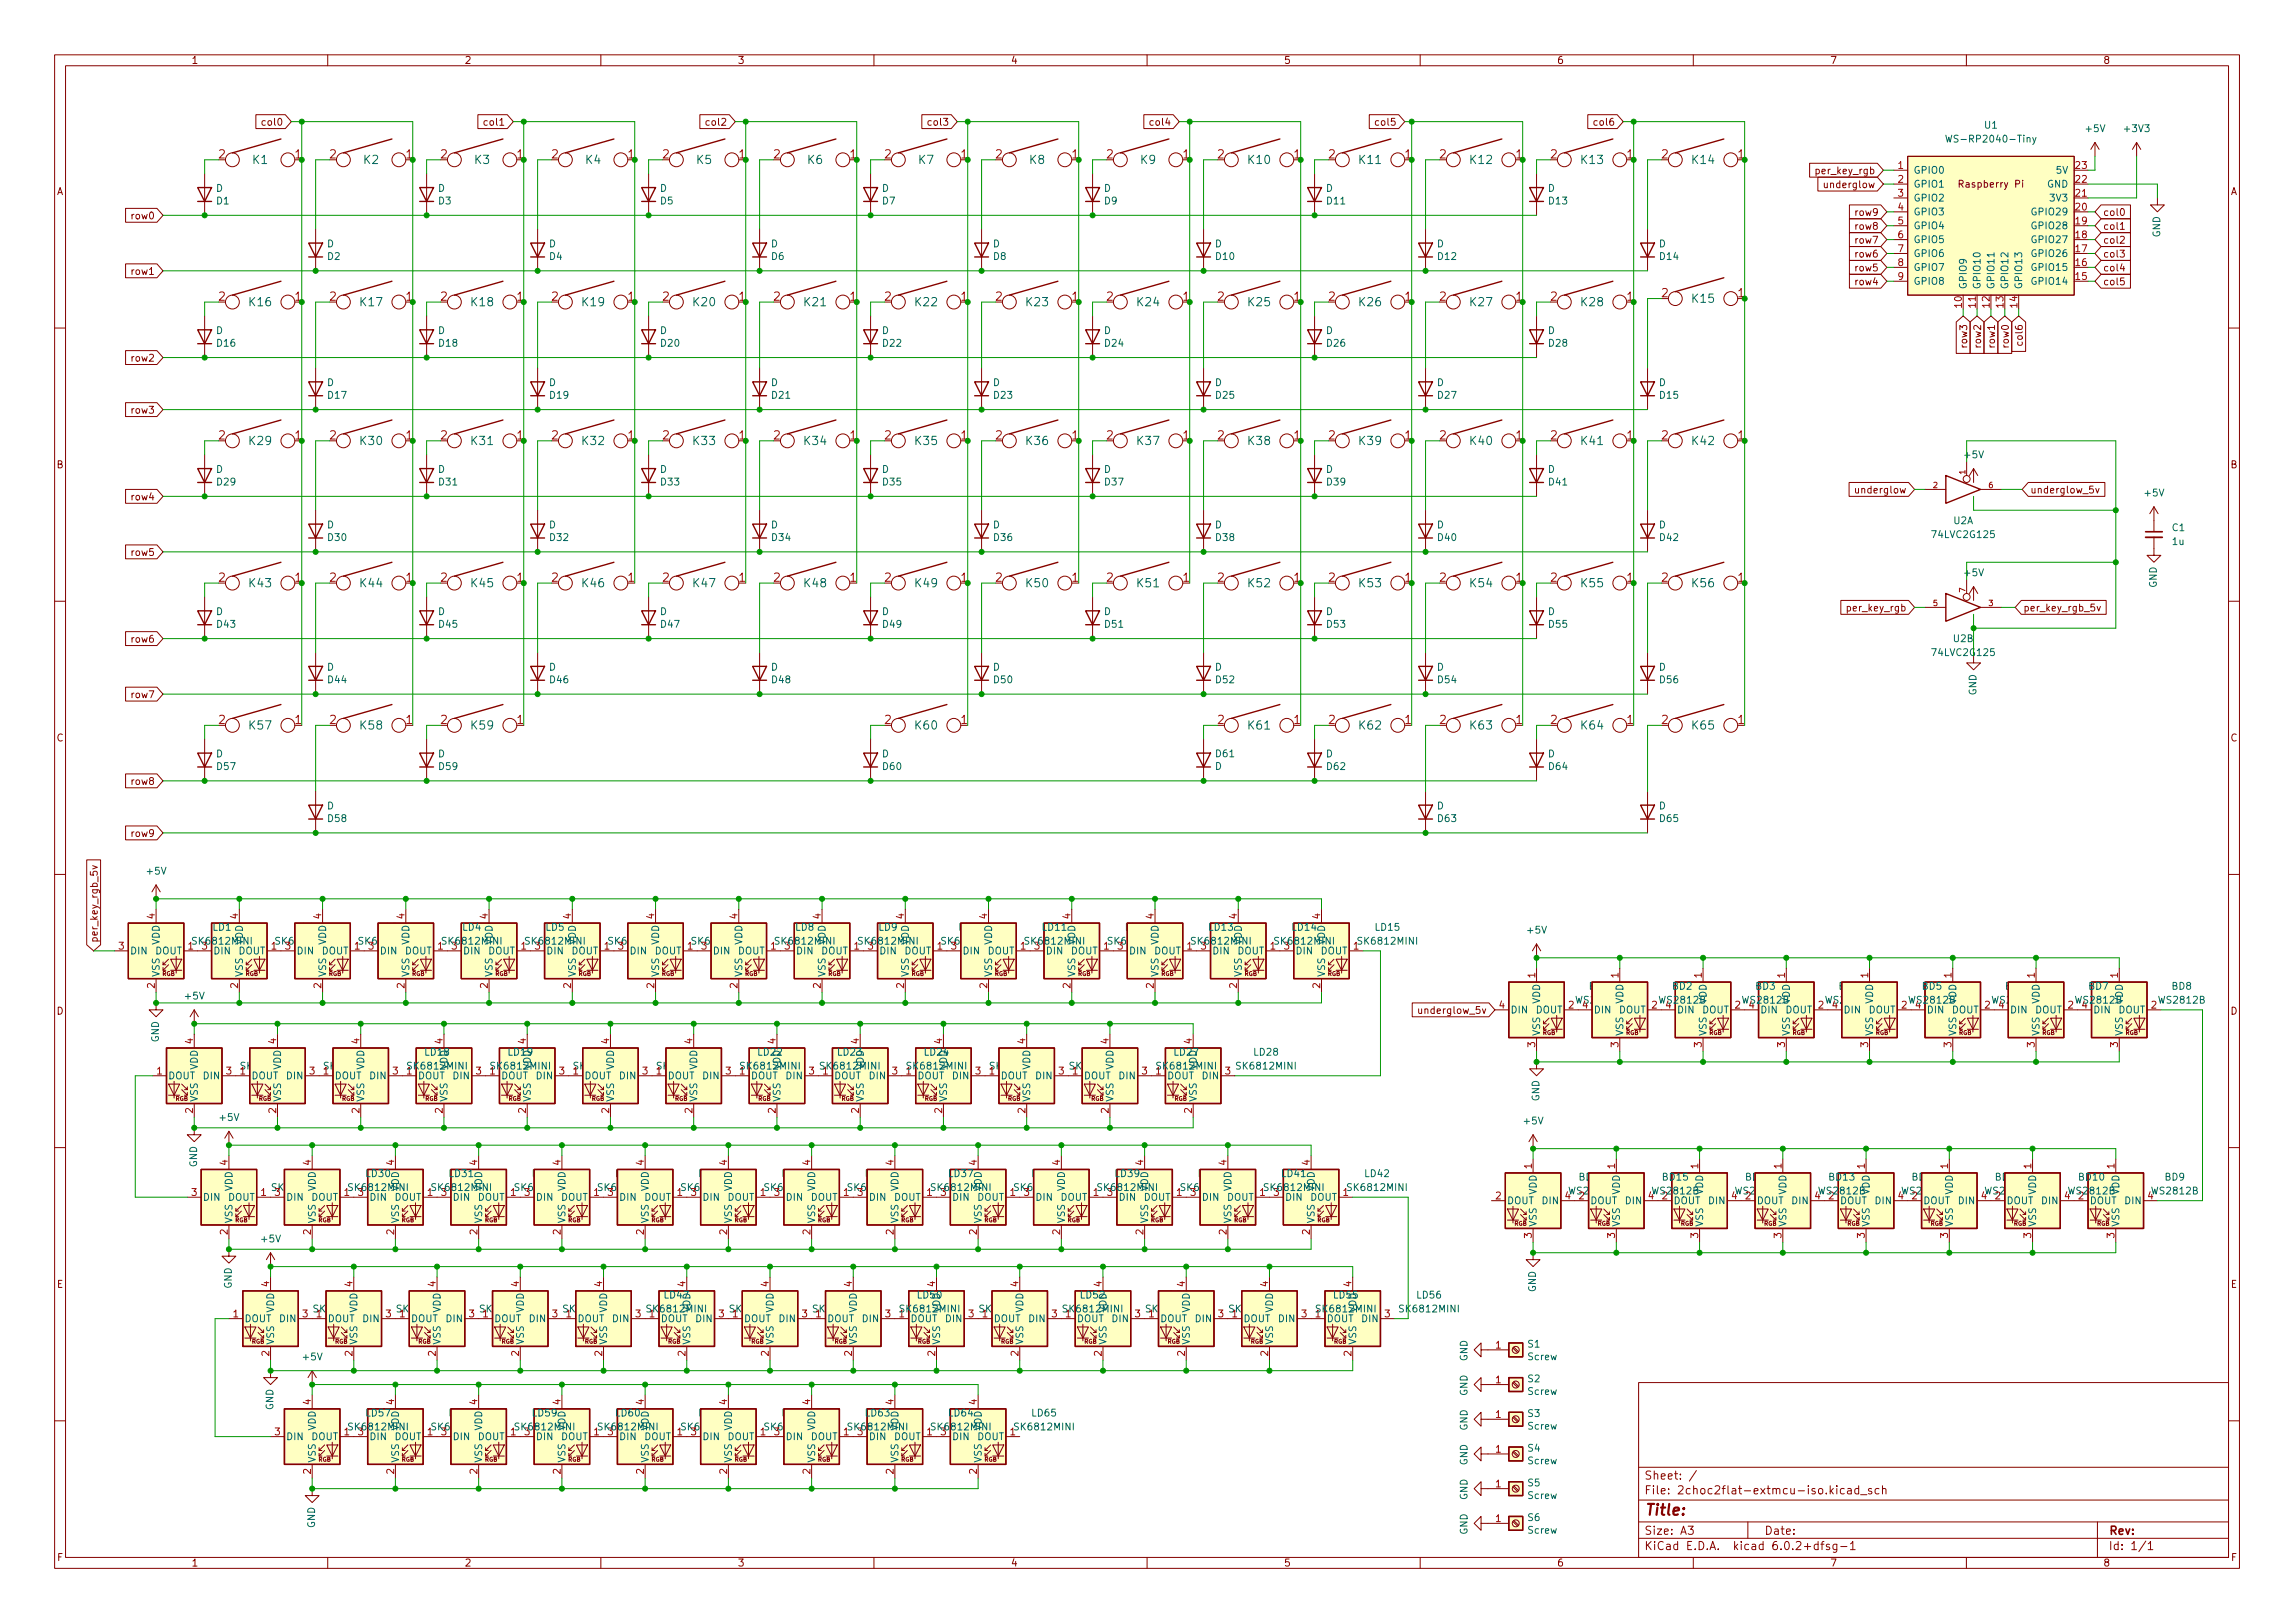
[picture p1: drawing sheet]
<svg xmlns="http://www.w3.org/2000/svg" width="420mm" height="297mm" viewBox="0 0 420 297" stroke-linecap="round" stroke-linejoin="round" font-family="sans-serif">
<defs><g id="words">
<text font-size="2.8" fill="#840000" x="301" y="277.3">Title:</text>
<g font-size="2.1" fill="#a90000">
<text x="40" y="29">2</text>
<text x="54" y="29">1</text>
<text x="60.4" y="29">2</text>
<text x="74.3" y="29">1</text>
<text x="80.7" y="29">2</text>
<text x="94.7" y="29">1</text>
<text x="101" y="29">2</text>
<text x="115" y="29">1</text>
<text x="121.3" y="29">2</text>
<text x="135.3" y="29">1</text>
<text x="141.6" y="29">2</text>
<text x="155.6" y="29">1</text>
<text x="162" y="29">2</text>
<text x="175.9" y="29">1</text>
<text x="182.3" y="29">2</text>
<text x="196.3" y="29">1</text>
<text x="202.6" y="29">2</text>
<text x="216.6" y="29">1</text>
<text x="222.9" y="29">2</text>
<text x="236.9" y="29">1</text>
<text x="243.2" y="29">2</text>
<text x="257.2" y="29">1</text>
<text x="263.6" y="29">2</text>
<text x="277.5" y="29">1</text>
<text x="283.9" y="29">2</text>
<text x="297.9" y="29">1</text>
<text x="304.2" y="29">2</text>
<text x="318.2" y="29">1</text>
<text x="40" y="55">2</text>
<text x="54" y="55">1</text>
<text x="60.4" y="55">2</text>
<text x="74.3" y="55">1</text>
<text x="80.7" y="55">2</text>
<text x="94.7" y="55">1</text>
<text x="101" y="55">2</text>
<text x="115" y="55">1</text>
<text x="121.3" y="55">2</text>
<text x="135.3" y="55">1</text>
<text x="141.6" y="55">2</text>
<text x="155.6" y="55">1</text>
<text x="162" y="55">2</text>
<text x="175.9" y="55">1</text>
<text x="182.3" y="55">2</text>
<text x="196.3" y="55">1</text>
<text x="202.6" y="55">2</text>
<text x="216.6" y="55">1</text>
<text x="222.9" y="55">2</text>
<text x="236.9" y="55">1</text>
<text x="243.2" y="55">2</text>
<text x="257.2" y="55">1</text>
<text x="263.6" y="55">2</text>
<text x="277.5" y="55">1</text>
<text x="283.9" y="55">2</text>
<text x="297.9" y="55">1</text>
<text x="304.2" y="54.4">2</text>
<text x="318.2" y="54.4">1</text>
<text x="40" y="80.4">2</text>
<text x="54" y="80.4">1</text>
<text x="60.4" y="80.4">2</text>
<text x="74.3" y="80.4">1</text>
<text x="80.7" y="80.4">2</text>
<text x="94.7" y="80.4">1</text>
<text x="101" y="80.4">2</text>
<text x="115" y="80.4">1</text>
<text x="121.3" y="80.4">2</text>
<text x="135.3" y="80.4">1</text>
<text x="141.6" y="80.4">2</text>
<text x="155.6" y="80.4">1</text>
<text x="162" y="80.4">2</text>
<text x="175.9" y="80.4">1</text>
<text x="182.3" y="80.4">2</text>
<text x="196.3" y="80.4">1</text>
<text x="202.6" y="80.4">2</text>
<text x="216.6" y="80.4">1</text>
<text x="222.9" y="80.4">2</text>
<text x="236.9" y="80.4">1</text>
<text x="243.2" y="80.4">2</text>
<text x="257.2" y="80.4">1</text>
<text x="263.6" y="80.4">2</text>
<text x="277.5" y="80.4">1</text>
<text x="283.9" y="80.4">2</text>
<text x="297.9" y="80.4">1</text>
<text x="304.2" y="80.4">2</text>
<text x="318.2" y="80.4">1</text>
<text x="40" y="106.5">2</text>
<text x="54" y="106.5">1</text>
<text x="60.4" y="106.5">2</text>
<text x="74.3" y="106.5">1</text>
<text x="80.7" y="106.5">2</text>
<text x="94.7" y="106.5">1</text>
<text x="101" y="106.5">2</text>
<text x="115" y="106.5">1</text>
<text x="121.3" y="106.5">2</text>
<text x="135.3" y="106.5">1</text>
<text x="141.6" y="106.5">2</text>
<text x="155.6" y="106.5">1</text>
<text x="162" y="106.5">2</text>
<text x="175.9" y="106.5">1</text>
<text x="182.3" y="106.5">2</text>
<text x="196.3" y="106.5">1</text>
<text x="202.6" y="106.5">2</text>
<text x="216.6" y="106.5">1</text>
<text x="222.9" y="106.5">2</text>
<text x="236.9" y="106.5">1</text>
<text x="243.2" y="106.5">2</text>
<text x="257.2" y="106.5">1</text>
<text x="263.6" y="106.5">2</text>
<text x="277.5" y="106.5">1</text>
<text x="283.9" y="106.5">2</text>
<text x="297.9" y="106.5">1</text>
<text x="304.2" y="106.5">2</text>
<text x="318.2" y="106.5">1</text>
<text x="40" y="132.5">2</text>
<text x="54" y="132.5">1</text>
<text x="60.4" y="132.5">2</text>
<text x="74.3" y="132.5">1</text>
<text x="80.7" y="132.5">2</text>
<text x="94.7" y="132.5">1</text>
<text x="162" y="132.5">2</text>
<text x="175.9" y="132.5">1</text>
<text x="222.9" y="132.5">2</text>
<text x="236.9" y="132.5">1</text>
<text x="243.2" y="132.5">2</text>
<text x="257.2" y="132.5">1</text>
<text x="263.6" y="132.5">2</text>
<text x="277.5" y="132.5">1</text>
<text x="283.9" y="132.5">2</text>
<text x="297.9" y="132.5">1</text>
<text x="304.2" y="132.5">2</text>
<text x="318.2" y="132.5">1</text>
</g>
<g font-size="2.1" fill="#006464">
<text x="46.3" y="30">K1</text>
<text x="66.6" y="30">K2</text>
<text x="86.9" y="30">K3</text>
<text x="107.2" y="30">K4</text>
<text x="127.5" y="30">K5</text>
<text x="147.9" y="30">K6</text>
<text x="168.2" y="30">K7</text>
<text x="188.5" y="30">K8</text>
<text x="208.8" y="30">K9</text>
<text x="228.6" y="30">K10</text>
<text x="248.9" y="30">K11</text>
<text x="269.2" y="30">K12</text>
<text x="289.5" y="30">K13</text>
<text x="309.8" y="30">K14</text>
<text x="45.7" y="56">K16</text>
<text x="66" y="56">K17</text>
<text x="86.3" y="56">K18</text>
<text x="106.6" y="56">K19</text>
<text x="127" y="56">K20</text>
<text x="147.3" y="56">K21</text>
<text x="167.6" y="56">K22</text>
<text x="187.9" y="56">K23</text>
<text x="208.2" y="56">K24</text>
<text x="228.6" y="56">K25</text>
<text x="248.9" y="56">K26</text>
<text x="269.2" y="56">K27</text>
<text x="289.5" y="56">K28</text>
<text x="309.8" y="55.4">K15</text>
<text x="45.7" y="81.4">K29</text>
<text x="66" y="81.4">K30</text>
<text x="86.3" y="81.4">K31</text>
<text x="106.6" y="81.4">K32</text>
<text x="127" y="81.4">K33</text>
<text x="147.3" y="81.4">K34</text>
<text x="167.6" y="81.4">K35</text>
<text x="187.9" y="81.4">K36</text>
<text x="208.2" y="81.4">K37</text>
<text x="228.6" y="81.4">K38</text>
<text x="248.9" y="81.4">K39</text>
<text x="269.2" y="81.4">K40</text>
<text x="289.5" y="81.4">K41</text>
<text x="309.8" y="81.4">K42</text>
<text x="45.7" y="107.5">K43</text>
<text x="66" y="107.5">K44</text>
<text x="86.3" y="107.5">K45</text>
<text x="106.6" y="107.5">K46</text>
<text x="127" y="107.5">K47</text>
<text x="147.3" y="107.5">K48</text>
<text x="167.6" y="107.5">K49</text>
<text x="187.9" y="107.5">K50</text>
<text x="208.2" y="107.5">K51</text>
<text x="228.6" y="107.5">K52</text>
<text x="248.9" y="107.5">K53</text>
<text x="269.2" y="107.5">K54</text>
<text x="289.5" y="107.5">K55</text>
<text x="309.8" y="107.5">K56</text>
<text x="45.7" y="133.5">K57</text>
<text x="66" y="133.5">K58</text>
<text x="86.3" y="133.5">K59</text>
<text x="167.6" y="133.5">K60</text>
<text x="228.6" y="133.5">K61</text>
<text x="248.9" y="133.5">K62</text>
<text x="269.2" y="133.5">K63</text>
<text x="289.5" y="133.5">K64</text>
<text x="309.8" y="133.5">K65</text>
</g>
<g font-size="2.1" fill="#840000">
<text x="301" y="273.5">File: 2choc2flat-extmcu-iso.kicad_sch</text>
<text x="301" y="270.8">Sheet: /</text>
<text x="301" y="280.9">Size: A3</text>
<text x="323" y="280.9">Date:</text>
<text x="386" y="280.9">Rev:</text>
<text x="301" y="283.7">KiCad E.D.A. kicad 6.0.2+dfsg-1</text>
<text x="386" y="283.7">Id: 1/1</text>
</g>
<g font-size="1.8" fill="#840000">
<text x="35" y="11.7">1</text>
<text x="85" y="11.7">2</text>
<text x="135" y="11.7">3</text>
<text x="185" y="11.7">4</text>
<text x="235" y="11.7">5</text>
<text x="285" y="11.7">6</text>
<text x="335" y="11.7">7</text>
<text x="385" y="11.7">8</text>
<text x="48.4" y="23">col0</text>
<text x="89" y="23">col1</text>
<text x="129.7" y="23">col2</text>
<text x="170.3" y="23">col3</text>
<text x="210.9" y="23">col4</text>
<text x="252.2" y="23">col5</text>
<text x="292.2" y="23">col6</text>
<text x="10.3" y="35.7">A</text>
<text x="332.9" y="31.9">per_key_rgb</text>
<text x="334.4" y="34.4">underglow</text>
<text x="359" y="34.3">Raspberry Pi</text>
<text x="408.3" y="35.7">A</text>
<text x="24.3" y="40.1">row0</text>
<text x="339.9" y="39.5">row9</text>
<text x="385" y="39.5">col0</text>
<text x="339.9" y="42">row8</text>
<text x="339.9" y="44.6">row7</text>
<text x="339.9" y="47.1">row6</text>
<text x="385" y="42">col1</text>
<text x="385" y="44.6">col2</text>
<text x="385" y="47.1">col3</text>
<text x="24.3" y="50.3">row1</text>
<text x="339.9" y="49.7">row5</text>
<text x="339.9" y="52.2">row4</text>
<text x="385" y="49.7">col4</text>
<text x="385" y="52.2">col5</text>
<text x="360.1" y="63.4" transform="rotate(-90 360.1 63.4)">row3</text>
<text x="362.7" y="63.4" transform="rotate(-90 362.7 63.4)">row2</text>
<text x="365.2" y="63.4" transform="rotate(-90 365.2 63.4)">row1</text>
<text x="367.8" y="63.4" transform="rotate(-90 367.8 63.4)">row0</text>
<text x="370.3" y="62.8" transform="rotate(-90 370.3 62.8)">col6</text>
<text x="24.3" y="66.2">row2</text>
<text x="24.3" y="75.7">row3</text>
<text x="10.3" y="85.7">B</text>
<text x="408.3" y="85.7">B</text>
<text x="24.3" y="91.6">row4</text>
<text x="340.1" y="90.3">underglow</text>
<text x="371.6" y="90.3">underglow_5v</text>
<text x="24.3" y="101.7">row5</text>
<text x="338.6" y="111.9">per_key_rgb</text>
<text x="370.4" y="111.9">per_key_rgb_5v</text>
<text x="24.3" y="117.6">row6</text>
<text x="24.3" y="127.8">row7</text>
<text x="10.3" y="135.7">C</text>
<text x="408.3" y="135.7">C</text>
<text x="24.3" y="143.6">row8</text>
<text x="24.3" y="153.2">row9</text>
<text x="17.9" y="172.6" transform="rotate(-90 17.9 172.6)">per_key_rgb_5v</text>
<text x="10.3" y="185.7">D</text>
<text x="260.4" y="185.5">underglow_5v</text>
<text x="408.3" y="185.7">D</text>
<text x="10.4" y="235.7">E</text>
<text x="408.4" y="235.7">E</text>
<text x="10.4" y="285.7">F</text>
<text x="35" y="286.7">1</text>
<text x="85" y="286.7">2</text>
<text x="135" y="286.7">3</text>
<text x="185" y="286.7">4</text>
<text x="235" y="286.7">5</text>
<text x="285" y="286.7">6</text>
<text x="335" y="286.7">7</text>
<text x="385" y="286.7">8</text>
<text x="408.4" y="285.7">F</text>
</g>
<g font-size="1.8" fill="#006464">
<text x="363.4" y="23.5">U1</text>
<text x="357.5" y="26.1">WS-RP2040-Tiny</text>
<text x="381.9" y="24.2">+5V</text>
<text x="389.1" y="24.2">+3V3</text>
<text x="39.5" y="35.1">D</text>
<text x="80.2" y="35.1">D</text>
<text x="120.8" y="35.1">D</text>
<text x="161.5" y="35.1">D</text>
<text x="202.1" y="35.1">D</text>
<text x="242.7" y="35.1">D</text>
<text x="283.4" y="35.1">D</text>
<text x="350.3" y="31.8">GPIO0</text>
<text x="350.3" y="34.3">GPIO1</text>
<text x="374.8" y="34.3">GND</text>
<text x="376.5" y="31.8">5V</text>
<text x="39.7" y="37.4">D1</text>
<text x="80.3" y="37.4">D3</text>
<text x="120.9" y="37.4">D5</text>
<text x="161.6" y="37.4">D7</text>
<text x="202.2" y="37.4">D9</text>
<text x="243" y="37.4">D11</text>
<text x="283.6" y="37.4">D13</text>
<text x="350.3" y="36.9">GPIO2</text>
<text x="350.3" y="39.4">GPIO3</text>
<text x="350.3" y="41.9">GPIO4</text>
<text x="372.3" y="41.9">GPIO28</text>
<text x="372.3" y="39.4">GPIO29</text>
<text x="375.6" y="36.9">3V3</text>
<text x="59.9" y="45.2">D</text>
<text x="60" y="47.6">D2</text>
<text x="100.5" y="45.2">D</text>
<text x="100.6" y="47.6">D4</text>
<text x="141.1" y="45.2">D</text>
<text x="141.3" y="47.6">D6</text>
<text x="181.8" y="45.2">D</text>
<text x="181.9" y="47.6">D8</text>
<text x="222.4" y="45.2">D</text>
<text x="222.7" y="47.6">D10</text>
<text x="263.1" y="45.2">D</text>
<text x="263.3" y="47.6">D12</text>
<text x="303.7" y="45.2">D</text>
<text x="303.9" y="47.6">D14</text>
<text x="350.3" y="44.5">GPIO5</text>
<text x="350.3" y="47">GPIO6</text>
<text x="372.3" y="47">GPIO26</text>
<text x="372.3" y="44.5">GPIO27</text>
<text x="395.5" y="43.5" transform="rotate(-90 395.5 43.5)">GND</text>
<text x="350.3" y="49.6">GPIO7</text>
<text x="350.3" y="52.1">GPIO8</text>
<text x="360" y="53" transform="rotate(-90 360 53)">GPIO9</text>
<text x="362.6" y="53" transform="rotate(-90 362.6 53)">GPIO10</text>
<text x="365.1" y="53" transform="rotate(-90 365.1 53)">GPIO11</text>
<text x="367.7" y="53" transform="rotate(-90 367.7 53)">GPIO12</text>
<text x="370.2" y="53" transform="rotate(-90 370.2 53)">GPIO13</text>
<text x="372.3" y="52.1">GPIO14</text>
<text x="372.3" y="49.6">GPIO15</text>
<text x="39.5" y="61.1">D</text>
<text x="39.8" y="63.4">D16</text>
<text x="80.2" y="61.1">D</text>
<text x="80.4" y="63.4">D18</text>
<text x="120.8" y="61.1">D</text>
<text x="121.1" y="63.4">D20</text>
<text x="161.5" y="61.1">D</text>
<text x="161.7" y="63.4">D22</text>
<text x="202.1" y="61.1">D</text>
<text x="202.3" y="63.4">D24</text>
<text x="242.7" y="61.1">D</text>
<text x="243" y="63.4">D26</text>
<text x="283.4" y="61.1">D</text>
<text x="283.6" y="63.4">D28</text>
<text x="59.9" y="70.6">D</text>
<text x="100.5" y="70.6">D</text>
<text x="141.1" y="70.6">D</text>
<text x="181.8" y="70.6">D</text>
<text x="222.4" y="70.6">D</text>
<text x="263.1" y="70.6">D</text>
<text x="303.7" y="70.6">D</text>
<text x="60.1" y="73">D17</text>
<text x="100.7" y="73">D19</text>
<text x="141.4" y="73">D21</text>
<text x="182" y="73">D23</text>
<text x="222.7" y="73">D25</text>
<text x="263.3" y="73">D27</text>
<text x="303.9" y="73">D15</text>
<text x="359.7" y="83.9">+5V</text>
<text x="39.5" y="86.5">D</text>
<text x="39.8" y="88.8">D29</text>
<text x="80.2" y="86.5">D</text>
<text x="80.4" y="88.8">D31</text>
<text x="120.8" y="86.5">D</text>
<text x="121.1" y="88.8">D33</text>
<text x="161.5" y="86.5">D</text>
<text x="161.7" y="88.8">D35</text>
<text x="202.1" y="86.5">D</text>
<text x="202.3" y="88.8">D37</text>
<text x="242.7" y="86.5">D</text>
<text x="243" y="88.8">D39</text>
<text x="283.4" y="86.5">D</text>
<text x="283.6" y="88.8">D41</text>
<text x="357.6" y="95.9">U2A</text>
<text x="392.7" y="90.8">+5V</text>
<text x="59.9" y="96.7">D</text>
<text x="60.1" y="99">D30</text>
<text x="100.5" y="96.7">D</text>
<text x="100.7" y="99">D32</text>
<text x="141.1" y="96.7">D</text>
<text x="141.4" y="99">D34</text>
<text x="181.8" y="96.7">D</text>
<text x="182" y="99">D36</text>
<text x="222.4" y="96.7">D</text>
<text x="222.7" y="99">D38</text>
<text x="263.1" y="96.7">D</text>
<text x="263.3" y="99">D40</text>
<text x="303.7" y="96.7">D</text>
<text x="303.9" y="99">D42</text>
<text x="354" y="98.5">74LVC2G125</text>
<text x="397.7" y="97.2">C1</text>
<text x="397.7" y="99.7">1u</text>
<text x="359.7" y="105.4">+5V</text>
<text x="394.8" y="107.6" transform="rotate(-90 394.8 107.6)">GND</text>
<text x="39.5" y="112.6">D</text>
<text x="80.2" y="112.6">D</text>
<text x="120.8" y="112.6">D</text>
<text x="161.5" y="112.6">D</text>
<text x="202.1" y="112.6">D</text>
<text x="242.7" y="112.6">D</text>
<text x="283.4" y="112.6">D</text>
<text x="39.8" y="114.9">D43</text>
<text x="80.4" y="114.9">D45</text>
<text x="121.1" y="114.9">D47</text>
<text x="161.7" y="114.9">D49</text>
<text x="202.3" y="114.9">D51</text>
<text x="243" y="114.9">D53</text>
<text x="283.6" y="114.9">D55</text>
<text x="357.6" y="117.5">U2B</text>
<text x="59.9" y="122.7">D</text>
<text x="60.1" y="125">D44</text>
<text x="100.5" y="122.7">D</text>
<text x="100.7" y="125">D46</text>
<text x="141.1" y="122.7">D</text>
<text x="141.4" y="125">D48</text>
<text x="181.8" y="122.7">D</text>
<text x="182" y="125">D50</text>
<text x="222.4" y="122.7">D</text>
<text x="222.7" y="125">D52</text>
<text x="263.1" y="122.7">D</text>
<text x="263.3" y="125">D54</text>
<text x="303.7" y="122.7">D</text>
<text x="303.9" y="125">D56</text>
<text x="354" y="120.1">74LVC2G125</text>
<text x="361.8" y="127.3" transform="rotate(-90 361.8 127.3)">GND</text>
<text x="39.5" y="138.6">D</text>
<text x="39.8" y="140.9">D57</text>
<text x="80.2" y="138.6">D</text>
<text x="80.4" y="140.9">D59</text>
<text x="161.5" y="138.6">D</text>
<text x="161.7" y="140.9">D60</text>
<text x="222.4" y="140.9">D</text>
<text x="222.7" y="138.6">D61</text>
<text x="242.7" y="138.6">D</text>
<text x="243" y="140.9">D62</text>
<text x="283.4" y="138.6">D</text>
<text x="283.6" y="140.9">D64</text>
<text x="59.9" y="148.1">D</text>
<text x="263.1" y="148.1">D</text>
<text x="303.7" y="148.1">D</text>
<text x="60.1" y="150.4">D58</text>
<text x="263.3" y="150.4">D63</text>
<text x="303.9" y="150.4">D65</text>
<text x="27" y="160.1">+5V</text>
<text x="29.2" y="172.9" transform="rotate(-90 29.2 172.9)">VDD</text>
<text x="35.6" y="172.9">SK6812MINI</text>
<text x="37" y="173.8">3</text>
<text x="39" y="170.3">LD1</text>
<text x="44.4" y="172.9" transform="rotate(-90 44.4 172.9)">VDD</text>
<text x="50.8" y="172.9">SK6812MINI</text>
<text x="54.2" y="170.3">LD2</text>
<text x="59.7" y="172.9" transform="rotate(-90 59.7 172.9)">VDD</text>
<text x="66.1" y="172.9">SK6812MINI</text>
<text x="69.4" y="170.3">LD3</text>
<text x="74.9" y="172.9" transform="rotate(-90 74.9 172.9)">VDD</text>
<text x="81.3" y="172.9">SK6812MINI</text>
<text x="82.7" y="173.8">3</text>
<text x="84.7" y="170.3">LD4</text>
<text x="90.2" y="172.9" transform="rotate(-90 90.2 172.9)">VDD</text>
<text x="96.5" y="172.9">SK6812MINI</text>
<text x="97.9" y="173.8">3</text>
<text x="99.9" y="170.3">LD5</text>
<text x="105.4" y="172.9" transform="rotate(-90 105.4 172.9)">VDD</text>
<text x="111.8" y="172.9">SK6812MINI</text>
<text x="115.2" y="170.3">LD6</text>
<text x="120.6" y="172.9" transform="rotate(-90 120.6 172.9)">VDD</text>
<text x="127" y="172.9">SK6812MINI</text>
<text x="130.4" y="170.3">LD7</text>
<text x="135.9" y="172.9" transform="rotate(-90 135.9 172.9)">VDD</text>
<text x="142.3" y="172.9">SK6812MINI</text>
<text x="143.7" y="173.8">3</text>
<text x="145.6" y="170.3">LD8</text>
<text x="151.1" y="172.9" transform="rotate(-90 151.1 172.9)">VDD</text>
<text x="157.5" y="172.9">SK6812MINI</text>
<text x="158.9" y="173.8">3</text>
<text x="160.9" y="170.3">LD9</text>
<text x="166.4" y="172.9" transform="rotate(-90 166.4 172.9)">VDD</text>
<text x="172.7" y="172.9">SK6812MINI</text>
<text x="175.6" y="170.3">LD10</text>
<text x="181.6" y="172.9" transform="rotate(-90 181.6 172.9)">VDD</text>
<text x="188" y="172.9">SK6812MINI</text>
<text x="189.4" y="173.8">3</text>
<text x="190.9" y="170.3">LD11</text>
<text x="196.8" y="172.9" transform="rotate(-90 196.8 172.9)">VDD</text>
<text x="203.2" y="172.9">SK6812MINI</text>
<text x="206.1" y="170.3">LD12</text>
<text x="212.1" y="172.9" transform="rotate(-90 212.1 172.9)">VDD</text>
<text x="218.5" y="172.9">SK6812MINI</text>
<text x="219.9" y="173.8">3</text>
<text x="221.4" y="170.3">LD13</text>
<text x="227.3" y="172.9" transform="rotate(-90 227.3 172.9)">VDD</text>
<text x="233.7" y="172.9">SK6812MINI</text>
<text x="235.1" y="173.8">3</text>
<text x="236.6" y="170.3">LD14</text>
<text x="242.6" y="172.9" transform="rotate(-90 242.6 172.9)">VDD</text>
<text x="248.9" y="172.9">SK6812MINI</text>
<text x="251.8" y="170.3">LD15</text>
<text x="279.7" y="170.9">+5V</text>
<text x="23.7" y="174.7">DIN</text>
<text x="28.4" y="174.7">DOUT</text>
<text x="29.2" y="178.9" transform="rotate(-90 29.2 178.9)">VSS</text>
<text x="39" y="174.7">DIN</text>
<text x="43.6" y="174.7">DOUT</text>
<text x="44.4" y="178.9" transform="rotate(-90 44.4 178.9)">VSS</text>
<text x="54.2" y="174.7">DIN</text>
<text x="58.9" y="174.7">DOUT</text>
<text x="59.7" y="178.9" transform="rotate(-90 59.7 178.9)">VSS</text>
<text x="69.5" y="174.7">DIN</text>
<text x="74.1" y="174.7">DOUT</text>
<text x="74.9" y="178.9" transform="rotate(-90 74.9 178.9)">VSS</text>
<text x="84.7" y="174.7">DIN</text>
<text x="89.4" y="174.7">DOUT</text>
<text x="90.2" y="178.9" transform="rotate(-90 90.2 178.9)">VSS</text>
<text x="99.9" y="174.7">DIN</text>
<text x="104.6" y="174.7">DOUT</text>
<text x="105.4" y="178.9" transform="rotate(-90 105.4 178.9)">VSS</text>
<text x="115.2" y="174.7">DIN</text>
<text x="119.8" y="174.7">DOUT</text>
<text x="120.6" y="178.9" transform="rotate(-90 120.6 178.9)">VSS</text>
<text x="130.4" y="174.7">DIN</text>
<text x="135.1" y="174.7">DOUT</text>
<text x="135.9" y="178.9" transform="rotate(-90 135.9 178.9)">VSS</text>
<text x="145.7" y="174.7">DIN</text>
<text x="150.3" y="174.7">DOUT</text>
<text x="151.1" y="178.9" transform="rotate(-90 151.1 178.9)">VSS</text>
<text x="160.9" y="174.7">DIN</text>
<text x="165.6" y="174.7">DOUT</text>
<text x="166.4" y="178.9" transform="rotate(-90 166.4 178.9)">VSS</text>
<text x="176.1" y="174.7">DIN</text>
<text x="180.8" y="174.7">DOUT</text>
<text x="181.6" y="178.9" transform="rotate(-90 181.6 178.9)">VSS</text>
<text x="191.4" y="174.7">DIN</text>
<text x="196" y="174.7">DOUT</text>
<text x="196.8" y="178.9" transform="rotate(-90 196.8 178.9)">VSS</text>
<text x="206.6" y="174.7">DIN</text>
<text x="211.3" y="174.7">DOUT</text>
<text x="212.1" y="178.9" transform="rotate(-90 212.1 178.9)">VSS</text>
<text x="221.9" y="174.7">DIN</text>
<text x="226.5" y="174.7">DOUT</text>
<text x="227.3" y="178.9" transform="rotate(-90 227.3 178.9)">VSS</text>
<text x="237.1" y="174.7">DIN</text>
<text x="241.8" y="174.7">DOUT</text>
<text x="242.6" y="178.9" transform="rotate(-90 242.6 178.9)">VSS</text>
<text x="34" y="182.9">+5V</text>
<text x="276.5" y="185.5">DIN</text>
<text x="281.1" y="185.5">DOUT</text>
<text x="281.9" y="183.7" transform="rotate(-90 281.9 183.7)">VDD</text>
<text x="288.7" y="183.7">WS2812B</text>
<text x="291" y="181.1">BD1</text>
<text x="291.7" y="185.5">DIN</text>
<text x="296.4" y="185.5">DOUT</text>
<text x="297.2" y="183.7" transform="rotate(-90 297.2 183.7)">VDD</text>
<text x="303.9" y="183.7">WS2812B</text>
<text x="306.2" y="181.1">BD2</text>
<text x="307" y="185.5">DIN</text>
<text x="311.6" y="185.5">DOUT</text>
<text x="312.4" y="183.7" transform="rotate(-90 312.4 183.7)">VDD</text>
<text x="319.2" y="183.7">WS2812B</text>
<text x="321.4" y="181.1">BD3</text>
<text x="322.2" y="185.5">DIN</text>
<text x="326.8" y="185.5">DOUT</text>
<text x="327.7" y="183.7" transform="rotate(-90 327.7 183.7)">VDD</text>
<text x="334.4" y="183.7">WS2812B</text>
<text x="336.7" y="181.1">BD4</text>
<text x="337.4" y="185.5">DIN</text>
<text x="342.1" y="185.5">DOUT</text>
<text x="342.9" y="183.7" transform="rotate(-90 342.9 183.7)">VDD</text>
<text x="349.7" y="183.7">WS2812B</text>
<text x="351.9" y="181.1">BD5</text>
<text x="352.7" y="185.5">DIN</text>
<text x="357.3" y="185.5">DOUT</text>
<text x="358.1" y="183.7" transform="rotate(-90 358.1 183.7)">VDD</text>
<text x="364.9" y="183.7">WS2812B</text>
<text x="367.2" y="181.1">BD6</text>
<text x="367.9" y="185.5">DIN</text>
<text x="372.6" y="185.5">DOUT</text>
<text x="373.4" y="183.7" transform="rotate(-90 373.4 183.7)">VDD</text>
<text x="380.1" y="183.7">WS2812B</text>
<text x="382.4" y="181.1">BD7</text>
<text x="383.2" y="185.5">DIN</text>
<text x="387.8" y="185.5">DOUT</text>
<text x="388.6" y="183.7" transform="rotate(-90 388.6 183.7)">VDD</text>
<text x="395.4" y="183.7">WS2812B</text>
<text x="397.6" y="181.1">BD8</text>
<text x="29.1" y="190.8" transform="rotate(-90 29.1 190.8)">GND</text>
<text x="281.9" y="189.6" transform="rotate(-90 281.9 189.6)">VSS</text>
<text x="297.2" y="189.6" transform="rotate(-90 297.2 189.6)">VSS</text>
<text x="312.4" y="189.6" transform="rotate(-90 312.4 189.6)">VSS</text>
<text x="327.7" y="189.6" transform="rotate(-90 327.7 189.6)">VSS</text>
<text x="342.9" y="189.6" transform="rotate(-90 342.9 189.6)">VSS</text>
<text x="358.1" y="189.6" transform="rotate(-90 358.1 189.6)">VSS</text>
<text x="373.4" y="189.6" transform="rotate(-90 373.4 189.6)">VSS</text>
<text x="388.6" y="189.6" transform="rotate(-90 388.6 189.6)">VSS</text>
<text x="30.7" y="197.5">DOUT</text>
<text x="36.2" y="195.8" transform="rotate(-90 36.2 195.8)">VDD</text>
<text x="37.3" y="197.5">DIN</text>
<text x="44.5" y="195.7">SK6812MINI</text>
<text x="46" y="197.5">DOUT</text>
<text x="51.4" y="195.8" transform="rotate(-90 51.4 195.8)">VDD</text>
<text x="52.6" y="197.5">DIN</text>
<text x="59.7" y="195.7">SK6812MINI</text>
<text x="61.2" y="197.5">DOUT</text>
<text x="66.7" y="195.8" transform="rotate(-90 66.7 195.8)">VDD</text>
<text x="67.8" y="197.5">DIN</text>
<text x="74.9" y="195.7">SK6812MINI</text>
<text x="76.5" y="197.5">DOUT</text>
<text x="81.9" y="195.8" transform="rotate(-90 81.9 195.8)">VDD</text>
<text x="83.1" y="197.5">DIN</text>
<text x="90.2" y="195.7">SK6812MINI</text>
<text x="91.7" y="197.5">DOUT</text>
<text x="97.2" y="195.8" transform="rotate(-90 97.2 195.8)">VDD</text>
<text x="98.3" y="197.5">DIN</text>
<text x="105.4" y="195.7">SK6812MINI</text>
<text x="106.9" y="197.5">DOUT</text>
<text x="112.4" y="195.8" transform="rotate(-90 112.4 195.8)">VDD</text>
<text x="113.5" y="197.5">DIN</text>
<text x="120.7" y="195.7">SK6812MINI</text>
<text x="122.2" y="197.5">DOUT</text>
<text x="127.6" y="195.8" transform="rotate(-90 127.6 195.8)">VDD</text>
<text x="128.8" y="197.5">DIN</text>
<text x="135.9" y="195.7">SK6812MINI</text>
<text x="137.4" y="197.5">DOUT</text>
<text x="142.9" y="195.8" transform="rotate(-90 142.9 195.8)">VDD</text>
<text x="144" y="197.5">DIN</text>
<text x="150.5" y="195.7">SK6812MINI</text>
<text x="152.7" y="197.5">DOUT</text>
<text x="153.4" y="193.2">LD23</text>
<text x="158.1" y="195.8" transform="rotate(-90 158.1 195.8)">VDD</text>
<text x="159.3" y="197.5">DIN</text>
<text x="166.4" y="195.7">SK6812MINI</text>
<text x="167.9" y="197.5">DOUT</text>
<text x="173.4" y="195.8" transform="rotate(-90 173.4 195.8)">VDD</text>
<text x="174.5" y="197.5">DIN</text>
<text x="181.6" y="195.7">SK6812MINI</text>
<text x="183.1" y="197.5">DOUT</text>
<text x="188.6" y="195.8" transform="rotate(-90 188.6 195.8)">VDD</text>
<text x="189.7" y="197.5">DIN</text>
<text x="196.2" y="195.7">SK6812MINI</text>
<text x="198.4" y="197.5">DOUT</text>
<text x="199.1" y="193.2">LD26</text>
<text x="203.8" y="195.8" transform="rotate(-90 203.8 195.8)">VDD</text>
<text x="205" y="197.5">DIN</text>
<text x="212.1" y="195.7">SK6812MINI</text>
<text x="213.6" y="197.5">DOUT</text>
<text x="219.1" y="195.8" transform="rotate(-90 219.1 195.8)">VDD</text>
<text x="220.2" y="197.5">DIN</text>
<text x="226.7" y="195.7">SK6812MINI</text>
<text x="229.6" y="193.2">LD28</text>
<text x="36.2" y="201.7" transform="rotate(-90 36.2 201.7)">VSS</text>
<text x="51.4" y="201.7" transform="rotate(-90 51.4 201.7)">VSS</text>
<text x="66.7" y="201.7" transform="rotate(-90 66.7 201.7)">VSS</text>
<text x="81.9" y="201.7" transform="rotate(-90 81.9 201.7)">VSS</text>
<text x="97.2" y="201.7" transform="rotate(-90 97.2 201.7)">VSS</text>
<text x="112.4" y="201.7" transform="rotate(-90 112.4 201.7)">VSS</text>
<text x="127.6" y="201.7" transform="rotate(-90 127.6 201.7)">VSS</text>
<text x="142.9" y="201.7" transform="rotate(-90 142.9 201.7)">VSS</text>
<text x="158.1" y="201.7" transform="rotate(-90 158.1 201.7)">VSS</text>
<text x="173.4" y="201.7" transform="rotate(-90 173.4 201.7)">VSS</text>
<text x="188.6" y="201.7" transform="rotate(-90 188.6 201.7)">VSS</text>
<text x="203.8" y="201.7" transform="rotate(-90 203.8 201.7)">VSS</text>
<text x="219.1" y="201.7" transform="rotate(-90 219.1 201.7)">VSS</text>
<text x="281.8" y="201.6" transform="rotate(-90 281.8 201.6)">GND</text>
<text x="40.3" y="205.1">+5V</text>
<text x="279.1" y="205.8">+5V</text>
<text x="36.1" y="213.6" transform="rotate(-90 36.1 213.6)">GND</text>
<text x="53.1" y="215.4">LD29</text>
<text x="67.1" y="215.4">LD30</text>
<text x="82.3" y="215.4">LD31</text>
<text x="97.5" y="215.4">LD32</text>
<text x="112.8" y="215.4">LD33</text>
<text x="128" y="215.4">LD34</text>
<text x="143.3" y="215.4">LD35</text>
<text x="158.5" y="215.4">LD36</text>
<text x="173.7" y="215.4">LD37</text>
<text x="189" y="215.4">LD38</text>
<text x="204.2" y="215.4">LD39</text>
<text x="219.5" y="215.4">LD40</text>
<text x="234.7" y="215.4">LD41</text>
<text x="249.9" y="215.4">LD42</text>
<text x="37.1" y="219.7">DIN</text>
<text x="41.7" y="219.7">DOUT</text>
<text x="42.5" y="218" transform="rotate(-90 42.5 218)">VDD</text>
<text x="50.2" y="218">SK6812MINI</text>
<text x="52.3" y="219.7">DIN</text>
<text x="57" y="219.7">DOUT</text>
<text x="57.8" y="218" transform="rotate(-90 57.8 218)">VDD</text>
<text x="64.2" y="218">SK6812MINI</text>
<text x="65.5" y="218.9">3</text>
<text x="67.6" y="219.7">DIN</text>
<text x="72.2" y="219.7">DOUT</text>
<text x="73" y="218" transform="rotate(-90 73 218)">VDD</text>
<text x="79.4" y="218">SK6812MINI</text>
<text x="80.8" y="218.9">3</text>
<text x="82.8" y="219.7">DIN</text>
<text x="87.4" y="219.7">DOUT</text>
<text x="88.3" y="218" transform="rotate(-90 88.3 218)">VDD</text>
<text x="94.6" y="218">SK6812MINI</text>
<text x="98" y="219.7">DIN</text>
<text x="102.7" y="219.7">DOUT</text>
<text x="103.5" y="218" transform="rotate(-90 103.5 218)">VDD</text>
<text x="109.9" y="218">SK6812MINI</text>
<text x="113.3" y="219.7">DIN</text>
<text x="117.9" y="219.7">DOUT</text>
<text x="118.7" y="218" transform="rotate(-90 118.7 218)">VDD</text>
<text x="125.1" y="218">SK6812MINI</text>
<text x="128.5" y="219.7">DIN</text>
<text x="133.2" y="219.7">DOUT</text>
<text x="134" y="218" transform="rotate(-90 134 218)">VDD</text>
<text x="140.4" y="218">SK6812MINI</text>
<text x="143.8" y="219.7">DIN</text>
<text x="148.4" y="219.7">DOUT</text>
<text x="149.2" y="218" transform="rotate(-90 149.2 218)">VDD</text>
<text x="155.6" y="218">SK6812MINI</text>
<text x="159" y="219.7">DIN</text>
<text x="163.6" y="219.7">DOUT</text>
<text x="164.5" y="218" transform="rotate(-90 164.5 218)">VDD</text>
<text x="170.8" y="218">SK6812MINI</text>
<text x="172.2" y="218.9">3</text>
<text x="174.2" y="219.7">DIN</text>
<text x="178.9" y="219.7">DOUT</text>
<text x="179.7" y="218" transform="rotate(-90 179.7 218)">VDD</text>
<text x="186.1" y="218">SK6812MINI</text>
<text x="189.5" y="219.7">DIN</text>
<text x="194.1" y="219.7">DOUT</text>
<text x="194.9" y="218" transform="rotate(-90 194.9 218)">VDD</text>
<text x="201.3" y="218">SK6812MINI</text>
<text x="202.7" y="218.9">3</text>
<text x="204.7" y="219.7">DIN</text>
<text x="209.4" y="219.7">DOUT</text>
<text x="210.2" y="218" transform="rotate(-90 210.2 218)">VDD</text>
<text x="216.6" y="218">SK6812MINI</text>
<text x="220" y="219.7">DIN</text>
<text x="224.6" y="219.7">DOUT</text>
<text x="225.4" y="218" transform="rotate(-90 225.4 218)">VDD</text>
<text x="231.8" y="218">SK6812MINI</text>
<text x="233.2" y="218.9">3</text>
<text x="235.2" y="219.7">DIN</text>
<text x="239.8" y="219.7">DOUT</text>
<text x="240.7" y="218" transform="rotate(-90 240.7 218)">VDD</text>
<text x="247" y="218">SK6812MINI</text>
<text x="275.8" y="220.4">DOUT</text>
<text x="281.3" y="218.7" transform="rotate(-90 281.3 218.7)">VDD</text>
<text x="282.5" y="220.4">DIN</text>
<text x="287.4" y="218.6">WS2812B</text>
<text x="289.2" y="216.1">BD16</text>
<text x="291.1" y="220.4">DOUT</text>
<text x="296.5" y="218.7" transform="rotate(-90 296.5 218.7)">VDD</text>
<text x="297.7" y="220.4">DIN</text>
<text x="302.7" y="218.6">WS2812B</text>
<text x="304.4" y="216.1">BD15</text>
<text x="306.3" y="220.4">DOUT</text>
<text x="311.8" y="218.7" transform="rotate(-90 311.8 218.7)">VDD</text>
<text x="312.9" y="220.4">DIN</text>
<text x="317.9" y="218.6">WS2812B</text>
<text x="319.7" y="216.1">BD14</text>
<text x="321.6" y="220.4">DOUT</text>
<text x="327" y="218.7" transform="rotate(-90 327 218.7)">VDD</text>
<text x="328.2" y="220.4">DIN</text>
<text x="333.2" y="218.6">WS2812B</text>
<text x="334.9" y="216.1">BD13</text>
<text x="336.8" y="220.4">DOUT</text>
<text x="342.3" y="218.7" transform="rotate(-90 342.3 218.7)">VDD</text>
<text x="343.4" y="220.4">DIN</text>
<text x="348.4" y="218.6">WS2812B</text>
<text x="350.2" y="216.1">BD12</text>
<text x="352" y="220.4">DOUT</text>
<text x="357.5" y="218.7" transform="rotate(-90 357.5 218.7)">VDD</text>
<text x="358.7" y="220.4">DIN</text>
<text x="363.6" y="218.6">WS2812B</text>
<text x="365.4" y="216.1">BD11</text>
<text x="367.3" y="220.4">DOUT</text>
<text x="372.7" y="218.7" transform="rotate(-90 372.7 218.7)">VDD</text>
<text x="373.9" y="220.4">DIN</text>
<text x="378.9" y="218.6">WS2812B</text>
<text x="380.6" y="216.1">BD10</text>
<text x="382.5" y="220.4">DOUT</text>
<text x="388" y="218.7" transform="rotate(-90 388 218.7)">VDD</text>
<text x="389.1" y="220.4">DIN</text>
<text x="394.1" y="218.6">WS2812B</text>
<text x="396.4" y="216.1">BD9</text>
<text x="42.5" y="223.9" transform="rotate(-90 42.5 223.9)">VSS</text>
<text x="47.9" y="227.4">+5V</text>
<text x="57.8" y="223.9" transform="rotate(-90 57.8 223.9)">VSS</text>
<text x="73" y="223.9" transform="rotate(-90 73 223.9)">VSS</text>
<text x="88.3" y="223.9" transform="rotate(-90 88.3 223.9)">VSS</text>
<text x="103.5" y="223.9" transform="rotate(-90 103.5 223.9)">VSS</text>
<text x="118.7" y="223.9" transform="rotate(-90 118.7 223.9)">VSS</text>
<text x="134" y="223.9" transform="rotate(-90 134 223.9)">VSS</text>
<text x="149.2" y="223.9" transform="rotate(-90 149.2 223.9)">VSS</text>
<text x="164.5" y="223.9" transform="rotate(-90 164.5 223.9)">VSS</text>
<text x="179.7" y="223.9" transform="rotate(-90 179.7 223.9)">VSS</text>
<text x="194.9" y="223.9" transform="rotate(-90 194.9 223.9)">VSS</text>
<text x="210.2" y="223.9" transform="rotate(-90 210.2 223.9)">VSS</text>
<text x="225.4" y="223.9" transform="rotate(-90 225.4 223.9)">VSS</text>
<text x="240.7" y="223.9" transform="rotate(-90 240.7 223.9)">VSS</text>
<text x="281.3" y="224.6" transform="rotate(-90 281.3 224.6)">VSS</text>
<text x="296.5" y="224.6" transform="rotate(-90 296.5 224.6)">VSS</text>
<text x="311.8" y="224.6" transform="rotate(-90 311.8 224.6)">VSS</text>
<text x="327" y="224.6" transform="rotate(-90 327 224.6)">VSS</text>
<text x="342.3" y="224.6" transform="rotate(-90 342.3 224.6)">VSS</text>
<text x="357.5" y="224.6" transform="rotate(-90 357.5 224.6)">VSS</text>
<text x="372.7" y="224.6" transform="rotate(-90 372.7 224.6)">VSS</text>
<text x="388" y="224.6" transform="rotate(-90 388 224.6)">VSS</text>
<text x="42.4" y="235.9" transform="rotate(-90 42.4 235.9)">GND</text>
<text x="60.7" y="237.6">LD43</text>
<text x="75.9" y="237.6">LD44</text>
<text x="91.2" y="237.6">LD45</text>
<text x="106.4" y="237.6">LD46</text>
<text x="121.7" y="237.6">LD47</text>
<text x="136.9" y="237.6">LD48</text>
<text x="152.1" y="237.6">LD49</text>
<text x="182.6" y="237.6">LD51</text>
<text x="197.9" y="237.6">LD52</text>
<text x="213.1" y="237.6">LD53</text>
<text x="228.3" y="237.6">LD54</text>
<text x="259.5" y="237.6">LD56</text>
<text x="281.2" y="236.5" transform="rotate(-90 281.2 236.5)">GND</text>
<text x="44.7" y="242">DOUT</text>
<text x="50.2" y="240.2" transform="rotate(-90 50.2 240.2)">VDD</text>
<text x="51.3" y="242">DIN</text>
<text x="57.8" y="240.2">SK6812MINI</text>
<text x="59.9" y="242">DOUT</text>
<text x="65.4" y="240.2" transform="rotate(-90 65.4 240.2)">VDD</text>
<text x="66.6" y="242">DIN</text>
<text x="73" y="240.2">SK6812MINI</text>
<text x="75.2" y="242">DOUT</text>
<text x="80.6" y="240.2" transform="rotate(-90 80.6 240.2)">VDD</text>
<text x="81.8" y="242">DIN</text>
<text x="88.3" y="240.2">SK6812MINI</text>
<text x="90.4" y="242">DOUT</text>
<text x="95.9" y="240.2" transform="rotate(-90 95.9 240.2)">VDD</text>
<text x="97" y="242">DIN</text>
<text x="103.5" y="240.2">SK6812MINI</text>
<text x="105.7" y="242">DOUT</text>
<text x="111.1" y="240.2" transform="rotate(-90 111.1 240.2)">VDD</text>
<text x="112.3" y="242">DIN</text>
<text x="118.8" y="240.2">SK6812MINI</text>
<text x="120.9" y="242">DOUT</text>
<text x="126.4" y="240.2" transform="rotate(-90 126.4 240.2)">VDD</text>
<text x="127.5" y="242">DIN</text>
<text x="134" y="240.2">SK6812MINI</text>
<text x="136.1" y="242">DOUT</text>
<text x="141.6" y="240.2" transform="rotate(-90 141.6 240.2)">VDD</text>
<text x="142.8" y="242">DIN</text>
<text x="149.2" y="240.2">SK6812MINI</text>
<text x="151.4" y="242">DOUT</text>
<text x="156.8" y="240.2" transform="rotate(-90 156.8 240.2)">VDD</text>
<text x="158" y="242">DIN</text>
<text x="165.1" y="240.2">SK6812MINI</text>
<text x="166.6" y="242">DOUT</text>
<text x="172.1" y="240.2" transform="rotate(-90 172.1 240.2)">VDD</text>
<text x="173.2" y="242">DIN</text>
<text x="179.7" y="240.2">SK6812MINI</text>
<text x="181.9" y="242">DOUT</text>
<text x="187.3" y="240.2" transform="rotate(-90 187.3 240.2)">VDD</text>
<text x="188.5" y="242">DIN</text>
<text x="195" y="240.2">SK6812MINI</text>
<text x="197.1" y="242">DOUT</text>
<text x="202.6" y="240.2" transform="rotate(-90 202.6 240.2)">VDD</text>
<text x="203.7" y="242">DIN</text>
<text x="210.2" y="240.2">SK6812MINI</text>
<text x="212.3" y="242">DOUT</text>
<text x="217.8" y="240.2" transform="rotate(-90 217.8 240.2)">VDD</text>
<text x="219" y="242">DIN</text>
<text x="225.4" y="240.2">SK6812MINI</text>
<text x="227.6" y="242">DOUT</text>
<text x="233" y="240.2" transform="rotate(-90 233 240.2)">VDD</text>
<text x="234.2" y="242">DIN</text>
<text x="241.3" y="240.2">SK6812MINI</text>
<text x="242.8" y="242">DOUT</text>
<text x="248.3" y="240.2" transform="rotate(-90 248.3 240.2)">VDD</text>
<text x="249.4" y="242">DIN</text>
<text x="256.6" y="240.2">SK6812MINI</text>
<text x="50.2" y="246.2" transform="rotate(-90 50.2 246.2)">VSS</text>
<text x="55.6" y="249">+5V</text>
<text x="65.4" y="246.2" transform="rotate(-90 65.4 246.2)">VSS</text>
<text x="80.6" y="246.2" transform="rotate(-90 80.6 246.2)">VSS</text>
<text x="95.9" y="246.2" transform="rotate(-90 95.9 246.2)">VSS</text>
<text x="111.1" y="246.2" transform="rotate(-90 111.1 246.2)">VSS</text>
<text x="126.4" y="246.2" transform="rotate(-90 126.4 246.2)">VSS</text>
<text x="141.6" y="246.2" transform="rotate(-90 141.6 246.2)">VSS</text>
<text x="156.8" y="246.2" transform="rotate(-90 156.8 246.2)">VSS</text>
<text x="172.1" y="246.2" transform="rotate(-90 172.1 246.2)">VSS</text>
<text x="187.3" y="246.2" transform="rotate(-90 187.3 246.2)">VSS</text>
<text x="202.6" y="246.2" transform="rotate(-90 202.6 246.2)">VSS</text>
<text x="217.8" y="246.2" transform="rotate(-90 217.8 246.2)">VSS</text>
<text x="233" y="246.2" transform="rotate(-90 233 246.2)">VSS</text>
<text x="248.3" y="246.2" transform="rotate(-90 248.3 246.2)">VSS</text>
<text x="268.7" y="249.1" transform="rotate(-90 268.7 249.1)">GND</text>
<text x="279.7" y="246.6">S1</text>
<text x="279.8" y="248.9">Screw</text>
<text x="268.7" y="255.5" transform="rotate(-90 268.7 255.5)">GND</text>
<text x="279.7" y="253">S2</text>
<text x="279.8" y="255.3">Screw</text>
<text x="50" y="258.1" transform="rotate(-90 50 258.1)">GND</text>
<text x="52.3" y="263.6">DIN</text>
<text x="57" y="263.6">DOUT</text>
<text x="57.8" y="261.8" transform="rotate(-90 57.8 261.8)">VDD</text>
<text x="64.2" y="261.8">SK6812MINI</text>
<text x="65.5" y="262.7">3</text>
<text x="67.1" y="259.2">LD57</text>
<text x="67.6" y="263.6">DIN</text>
<text x="72.2" y="263.6">DOUT</text>
<text x="73" y="261.8" transform="rotate(-90 73 261.8)">VDD</text>
<text x="79.4" y="261.8">SK6812MINI</text>
<text x="82.3" y="259.2">LD58</text>
<text x="82.8" y="263.6">DIN</text>
<text x="87.4" y="263.6">DOUT</text>
<text x="88.3" y="261.8" transform="rotate(-90 88.3 261.8)">VDD</text>
<text x="94.6" y="261.8">SK6812MINI</text>
<text x="96" y="262.7">3</text>
<text x="97.5" y="259.2">LD59</text>
<text x="98" y="263.6">DIN</text>
<text x="102.7" y="263.6">DOUT</text>
<text x="103.5" y="261.8" transform="rotate(-90 103.5 261.8)">VDD</text>
<text x="109.9" y="261.8">SK6812MINI</text>
<text x="111.3" y="262.7">3</text>
<text x="112.8" y="259.2">LD60</text>
<text x="113.3" y="263.6">DIN</text>
<text x="117.9" y="263.6">DOUT</text>
<text x="118.7" y="261.8" transform="rotate(-90 118.7 261.8)">VDD</text>
<text x="125.1" y="261.8">SK6812MINI</text>
<text x="128" y="259.2">LD61</text>
<text x="128.5" y="263.6">DIN</text>
<text x="133.2" y="263.6">DOUT</text>
<text x="134" y="261.8" transform="rotate(-90 134 261.8)">VDD</text>
<text x="140.4" y="261.8">SK6812MINI</text>
<text x="143.3" y="259.2">LD62</text>
<text x="143.8" y="263.6">DIN</text>
<text x="148.4" y="263.6">DOUT</text>
<text x="149.2" y="261.8" transform="rotate(-90 149.2 261.8)">VDD</text>
<text x="155.6" y="261.8">SK6812MINI</text>
<text x="157" y="262.7">3</text>
<text x="158.5" y="259.2">LD63</text>
<text x="159" y="263.6">DIN</text>
<text x="163.6" y="263.6">DOUT</text>
<text x="164.5" y="261.8" transform="rotate(-90 164.5 261.8)">VDD</text>
<text x="170.8" y="261.8">SK6812MINI</text>
<text x="172.2" y="262.7">3</text>
<text x="173.7" y="259.2">LD64</text>
<text x="174.2" y="263.6">DIN</text>
<text x="178.9" y="263.6">DOUT</text>
<text x="179.7" y="261.8" transform="rotate(-90 179.7 261.8)">VDD</text>
<text x="186.1" y="261.8">SK6812MINI</text>
<text x="189" y="259.2">LD65</text>
<text x="268.7" y="261.8" transform="rotate(-90 268.7 261.8)">GND</text>
<text x="279.7" y="259.3">S3</text>
<text x="279.8" y="261.6">Screw</text>
<text x="57.8" y="267.8" transform="rotate(-90 57.8 267.8)">VSS</text>
<text x="73" y="267.8" transform="rotate(-90 73 267.8)">VSS</text>
<text x="88.3" y="267.8" transform="rotate(-90 88.3 267.8)">VSS</text>
<text x="103.5" y="267.8" transform="rotate(-90 103.5 267.8)">VSS</text>
<text x="118.7" y="267.8" transform="rotate(-90 118.7 267.8)">VSS</text>
<text x="134" y="267.8" transform="rotate(-90 134 267.8)">VSS</text>
<text x="149.2" y="267.8" transform="rotate(-90 149.2 267.8)">VSS</text>
<text x="164.5" y="267.8" transform="rotate(-90 164.5 267.8)">VSS</text>
<text x="179.7" y="267.8" transform="rotate(-90 179.7 267.8)">VSS</text>
<text x="268.7" y="268.2" transform="rotate(-90 268.7 268.2)">GND</text>
<text x="279.7" y="265.7">S4</text>
<text x="279.8" y="268">Screw</text>
<text x="268.7" y="274.5" transform="rotate(-90 268.7 274.5)">GND</text>
<text x="279.7" y="272">S5</text>
<text x="279.8" y="274.3">Screw</text>
<text x="57.7" y="279.7" transform="rotate(-90 57.7 279.7)">GND</text>
<text x="268.7" y="280.9" transform="rotate(-90 268.7 280.9)">GND</text>
<text x="279.7" y="278.4">S6</text>
<text x="279.8" y="280.7">Screw</text>
</g>
<g font-size="1.8" fill="#a90000">
<text x="347.5" y="30.9">1</text>
<text x="347.5" y="33.4">2</text>
<text x="347.5" y="36">3</text>
<text x="380" y="36">21</text>
<text x="380" y="33.4">22</text>
<text x="380" y="30.9">23</text>
<text x="347.5" y="38.5">4</text>
<text x="347.5" y="41.1">5</text>
<text x="380" y="41.1">19</text>
<text x="380" y="38.5">20</text>
<text x="347.5" y="43.6">6</text>
<text x="347.5" y="46.1">7</text>
<text x="380" y="46.1">17</text>
<text x="380" y="43.6">18</text>
<text x="347.5" y="48.7">8</text>
<text x="347.5" y="51.2">9</text>
<text x="380" y="51.2">15</text>
<text x="380" y="48.7">16</text>
<text x="359.2" y="56.3" transform="rotate(-90 359.2 56.3)">10</text>
<text x="361.7" y="56.3" transform="rotate(-90 361.7 56.3)">11</text>
<text x="364.2" y="56.3" transform="rotate(-90 364.2 56.3)">12</text>
<text x="366.8" y="56.3" transform="rotate(-90 366.8 56.3)">13</text>
<text x="369.3" y="56.3" transform="rotate(-90 369.3 56.3)">14</text>
<text x="21.7" y="173.8">3</text>
<text x="28.3" y="168.2" transform="rotate(-90 28.3 168.2)">4</text>
<text x="34.4" y="173.8">1</text>
<text x="43.6" y="168.2" transform="rotate(-90 43.6 168.2)">4</text>
<text x="49.7" y="173.8">1</text>
<text x="52.2" y="173.8">3</text>
<text x="58.8" y="168.2" transform="rotate(-90 58.8 168.2)">4</text>
<text x="64.9" y="173.8">1</text>
<text x="67.5" y="173.8">3</text>
<text x="74" y="168.2" transform="rotate(-90 74 168.2)">4</text>
<text x="80.2" y="173.8">1</text>
<text x="89.3" y="168.2" transform="rotate(-90 89.3 168.2)">4</text>
<text x="95.4" y="173.8">1</text>
<text x="104.5" y="168.2" transform="rotate(-90 104.5 168.2)">4</text>
<text x="110.6" y="173.8">1</text>
<text x="113.2" y="173.8">3</text>
<text x="119.8" y="168.2" transform="rotate(-90 119.8 168.2)">4</text>
<text x="125.9" y="173.8">1</text>
<text x="128.4" y="173.8">3</text>
<text x="135" y="168.2" transform="rotate(-90 135 168.2)">4</text>
<text x="141.1" y="173.8">1</text>
<text x="150.2" y="168.2" transform="rotate(-90 150.2 168.2)">4</text>
<text x="156.4" y="173.8">1</text>
<text x="165.5" y="168.2" transform="rotate(-90 165.5 168.2)">4</text>
<text x="171.6" y="173.8">1</text>
<text x="174.1" y="173.8">3</text>
<text x="180.7" y="168.2" transform="rotate(-90 180.7 168.2)">4</text>
<text x="186.8" y="173.8">1</text>
<text x="196" y="168.2" transform="rotate(-90 196 168.2)">4</text>
<text x="202.1" y="173.8">1</text>
<text x="204.6" y="173.8">3</text>
<text x="211.2" y="168.2" transform="rotate(-90 211.2 168.2)">4</text>
<text x="217.3" y="173.8">1</text>
<text x="226.4" y="168.2" transform="rotate(-90 226.4 168.2)">4</text>
<text x="232.6" y="173.8">1</text>
<text x="241.7" y="168.2" transform="rotate(-90 241.7 168.2)">4</text>
<text x="247.8" y="173.8">1</text>
<text x="281.1" y="179" transform="rotate(-90 281.1 179)">1</text>
<text x="296.3" y="179" transform="rotate(-90 296.3 179)">1</text>
<text x="311.5" y="179" transform="rotate(-90 311.5 179)">1</text>
<text x="326.8" y="179" transform="rotate(-90 326.8 179)">1</text>
<text x="342" y="179" transform="rotate(-90 342 179)">1</text>
<text x="357.3" y="179" transform="rotate(-90 357.3 179)">1</text>
<text x="372.5" y="179" transform="rotate(-90 372.5 179)">1</text>
<text x="387.7" y="179" transform="rotate(-90 387.7 179)">1</text>
<text x="28.3" y="180.9" transform="rotate(-90 28.3 180.9)">2</text>
<text x="43.6" y="180.9" transform="rotate(-90 43.6 180.9)">2</text>
<text x="58.8" y="180.9" transform="rotate(-90 58.8 180.9)">2</text>
<text x="74" y="180.9" transform="rotate(-90 74 180.9)">2</text>
<text x="89.3" y="180.9" transform="rotate(-90 89.3 180.9)">2</text>
<text x="104.5" y="180.9" transform="rotate(-90 104.5 180.9)">2</text>
<text x="119.8" y="180.9" transform="rotate(-90 119.8 180.9)">2</text>
<text x="135" y="180.9" transform="rotate(-90 135 180.9)">2</text>
<text x="150.2" y="180.9" transform="rotate(-90 150.2 180.9)">2</text>
<text x="165.5" y="180.9" transform="rotate(-90 165.5 180.9)">2</text>
<text x="180.7" y="180.9" transform="rotate(-90 180.7 180.9)">2</text>
<text x="196" y="180.9" transform="rotate(-90 196 180.9)">2</text>
<text x="211.2" y="180.9" transform="rotate(-90 211.2 180.9)">2</text>
<text x="226.4" y="180.9" transform="rotate(-90 226.4 180.9)">2</text>
<text x="241.7" y="180.9" transform="rotate(-90 241.7 180.9)">2</text>
<text x="274.5" y="184.6">4</text>
<text x="287.2" y="184.6">2</text>
<text x="289.7" y="184.6">4</text>
<text x="302.4" y="184.6">2</text>
<text x="304.9" y="184.6">4</text>
<text x="317.6" y="184.6">2</text>
<text x="320.2" y="184.6">4</text>
<text x="332.9" y="184.6">2</text>
<text x="335.4" y="184.6">4</text>
<text x="348.1" y="184.6">2</text>
<text x="350.7" y="184.6">4</text>
<text x="363.4" y="184.6">2</text>
<text x="365.9" y="184.6">4</text>
<text x="378.6" y="184.6">2</text>
<text x="381.1" y="184.6">4</text>
<text x="393.8" y="184.6">2</text>
<text x="35.3" y="191" transform="rotate(-90 35.3 191)">4</text>
<text x="50.5" y="191" transform="rotate(-90 50.5 191)">4</text>
<text x="65.8" y="191" transform="rotate(-90 65.8 191)">4</text>
<text x="81" y="191" transform="rotate(-90 81 191)">4</text>
<text x="96.3" y="191" transform="rotate(-90 96.3 191)">4</text>
<text x="111.5" y="191" transform="rotate(-90 111.5 191)">4</text>
<text x="126.7" y="191" transform="rotate(-90 126.7 191)">4</text>
<text x="142" y="191" transform="rotate(-90 142 191)">4</text>
<text x="157.2" y="191" transform="rotate(-90 157.2 191)">4</text>
<text x="172.5" y="191" transform="rotate(-90 172.5 191)">4</text>
<text x="187.7" y="191" transform="rotate(-90 187.7 191)">4</text>
<text x="202.9" y="191" transform="rotate(-90 202.9 191)">4</text>
<text x="218.2" y="191" transform="rotate(-90 218.2 191)">4</text>
<text x="281.1" y="191.7" transform="rotate(-90 281.1 191.7)">3</text>
<text x="296.3" y="191.7" transform="rotate(-90 296.3 191.7)">3</text>
<text x="311.5" y="191.7" transform="rotate(-90 311.5 191.7)">3</text>
<text x="326.8" y="191.7" transform="rotate(-90 326.8 191.7)">3</text>
<text x="342" y="191.7" transform="rotate(-90 342 191.7)">3</text>
<text x="357.3" y="191.7" transform="rotate(-90 357.3 191.7)">3</text>
<text x="372.5" y="191.7" transform="rotate(-90 372.5 191.7)">3</text>
<text x="387.7" y="191.7" transform="rotate(-90 387.7 191.7)">3</text>
<text x="28.7" y="196.6">1</text>
<text x="41.4" y="196.6">3</text>
<text x="44" y="196.6">1</text>
<text x="56.7" y="196.6">3</text>
<text x="59.2" y="196.6">1</text>
<text x="71.9" y="196.6">3</text>
<text x="74.4" y="196.6">1</text>
<text x="87.1" y="196.6">3</text>
<text x="89.7" y="196.6">1</text>
<text x="102.4" y="196.6">3</text>
<text x="104.9" y="196.6">1</text>
<text x="117.6" y="196.6">3</text>
<text x="120.2" y="196.6">1</text>
<text x="132.9" y="196.6">3</text>
<text x="135.4" y="196.6">1</text>
<text x="148.1" y="196.6">3</text>
<text x="150.6" y="196.6">1</text>
<text x="163.3" y="196.6">3</text>
<text x="165.9" y="196.6">1</text>
<text x="178.6" y="196.6">3</text>
<text x="181.1" y="196.6">1</text>
<text x="193.8" y="196.6">3</text>
<text x="196.4" y="196.6">1</text>
<text x="209.1" y="196.6">3</text>
<text x="211.6" y="196.6">1</text>
<text x="224.3" y="196.6">3</text>
<text x="35.3" y="203.7" transform="rotate(-90 35.3 203.7)">2</text>
<text x="50.5" y="203.7" transform="rotate(-90 50.5 203.7)">2</text>
<text x="65.8" y="203.7" transform="rotate(-90 65.8 203.7)">2</text>
<text x="81" y="203.7" transform="rotate(-90 81 203.7)">2</text>
<text x="96.3" y="203.7" transform="rotate(-90 96.3 203.7)">2</text>
<text x="111.5" y="203.7" transform="rotate(-90 111.5 203.7)">2</text>
<text x="126.7" y="203.7" transform="rotate(-90 126.7 203.7)">2</text>
<text x="142" y="203.7" transform="rotate(-90 142 203.7)">2</text>
<text x="157.2" y="203.7" transform="rotate(-90 157.2 203.7)">2</text>
<text x="172.5" y="203.7" transform="rotate(-90 172.5 203.7)">2</text>
<text x="187.7" y="203.7" transform="rotate(-90 187.7 203.7)">2</text>
<text x="202.9" y="203.7" transform="rotate(-90 202.9 203.7)">2</text>
<text x="218.2" y="203.7" transform="rotate(-90 218.2 203.7)">2</text>
<text x="41.7" y="213.3" transform="rotate(-90 41.7 213.3)">4</text>
<text x="56.9" y="213.3" transform="rotate(-90 56.9 213.3)">4</text>
<text x="72.1" y="213.3" transform="rotate(-90 72.1 213.3)">4</text>
<text x="87.4" y="213.3" transform="rotate(-90 87.4 213.3)">4</text>
<text x="102.6" y="213.3" transform="rotate(-90 102.6 213.3)">4</text>
<text x="117.9" y="213.3" transform="rotate(-90 117.9 213.3)">4</text>
<text x="133.1" y="213.3" transform="rotate(-90 133.1 213.3)">4</text>
<text x="148.3" y="213.3" transform="rotate(-90 148.3 213.3)">4</text>
<text x="163.6" y="213.3" transform="rotate(-90 163.6 213.3)">4</text>
<text x="178.8" y="213.3" transform="rotate(-90 178.8 213.3)">4</text>
<text x="194.1" y="213.3" transform="rotate(-90 194.1 213.3)">4</text>
<text x="209.3" y="213.3" transform="rotate(-90 209.3 213.3)">4</text>
<text x="224.5" y="213.3" transform="rotate(-90 224.5 213.3)">4</text>
<text x="239.8" y="213.3" transform="rotate(-90 239.8 213.3)">4</text>
<text x="280.4" y="213.9" transform="rotate(-90 280.4 213.9)">1</text>
<text x="295.7" y="213.9" transform="rotate(-90 295.7 213.9)">1</text>
<text x="310.9" y="213.9" transform="rotate(-90 310.9 213.9)">1</text>
<text x="326.1" y="213.9" transform="rotate(-90 326.1 213.9)">1</text>
<text x="341.4" y="213.9" transform="rotate(-90 341.4 213.9)">1</text>
<text x="356.6" y="213.9" transform="rotate(-90 356.6 213.9)">1</text>
<text x="371.9" y="213.9" transform="rotate(-90 371.9 213.9)">1</text>
<text x="387.1" y="213.9" transform="rotate(-90 387.1 213.9)">1</text>
<text x="35.1" y="218.9">3</text>
<text x="47.8" y="218.9">1</text>
<text x="50.3" y="218.9">3</text>
<text x="63" y="218.9">1</text>
<text x="78.2" y="218.9">1</text>
<text x="93.5" y="218.9">1</text>
<text x="96" y="218.9">3</text>
<text x="108.7" y="218.9">1</text>
<text x="111.3" y="218.9">3</text>
<text x="124" y="218.9">1</text>
<text x="126.5" y="218.9">3</text>
<text x="139.2" y="218.9">1</text>
<text x="141.7" y="218.9">3</text>
<text x="154.4" y="218.9">1</text>
<text x="157" y="218.9">3</text>
<text x="169.7" y="218.9">1</text>
<text x="184.9" y="218.9">1</text>
<text x="187.5" y="218.9">3</text>
<text x="200.2" y="218.9">1</text>
<text x="215.4" y="218.9">1</text>
<text x="217.9" y="218.9">3</text>
<text x="230.6" y="218.9">1</text>
<text x="245.9" y="218.9">1</text>
<text x="273.8" y="219.5">2</text>
<text x="286.5" y="219.5">4</text>
<text x="289.1" y="219.5">2</text>
<text x="301.8" y="219.5">4</text>
<text x="304.3" y="219.5">2</text>
<text x="317" y="219.5">4</text>
<text x="319.5" y="219.5">2</text>
<text x="332.2" y="219.5">4</text>
<text x="334.8" y="219.5">2</text>
<text x="347.5" y="219.5">4</text>
<text x="350" y="219.5">2</text>
<text x="362.7" y="219.5">4</text>
<text x="365.3" y="219.5">2</text>
<text x="378" y="219.5">4</text>
<text x="380.5" y="219.5">2</text>
<text x="393.2" y="219.5">4</text>
<text x="41.7" y="226" transform="rotate(-90 41.7 226)">2</text>
<text x="56.9" y="226" transform="rotate(-90 56.9 226)">2</text>
<text x="72.1" y="226" transform="rotate(-90 72.1 226)">2</text>
<text x="87.4" y="226" transform="rotate(-90 87.4 226)">2</text>
<text x="102.6" y="226" transform="rotate(-90 102.6 226)">2</text>
<text x="117.9" y="226" transform="rotate(-90 117.9 226)">2</text>
<text x="133.1" y="226" transform="rotate(-90 133.1 226)">2</text>
<text x="148.3" y="226" transform="rotate(-90 148.3 226)">2</text>
<text x="163.6" y="226" transform="rotate(-90 163.6 226)">2</text>
<text x="178.8" y="226" transform="rotate(-90 178.8 226)">2</text>
<text x="194.1" y="226" transform="rotate(-90 194.1 226)">2</text>
<text x="209.3" y="226" transform="rotate(-90 209.3 226)">2</text>
<text x="224.5" y="226" transform="rotate(-90 224.5 226)">2</text>
<text x="239.8" y="226" transform="rotate(-90 239.8 226)">2</text>
<text x="280.4" y="226.6" transform="rotate(-90 280.4 226.6)">3</text>
<text x="295.7" y="226.6" transform="rotate(-90 295.7 226.6)">3</text>
<text x="310.9" y="226.6" transform="rotate(-90 310.9 226.6)">3</text>
<text x="326.1" y="226.6" transform="rotate(-90 326.1 226.6)">3</text>
<text x="341.4" y="226.6" transform="rotate(-90 341.4 226.6)">3</text>
<text x="356.6" y="226.6" transform="rotate(-90 356.6 226.6)">3</text>
<text x="371.9" y="226.6" transform="rotate(-90 371.9 226.6)">3</text>
<text x="387.1" y="226.6" transform="rotate(-90 387.1 226.6)">3</text>
<text x="49.3" y="235.5" transform="rotate(-90 49.3 235.5)">4</text>
<text x="64.5" y="235.5" transform="rotate(-90 64.5 235.5)">4</text>
<text x="79.8" y="235.5" transform="rotate(-90 79.8 235.5)">4</text>
<text x="95" y="235.5" transform="rotate(-90 95 235.5)">4</text>
<text x="110.2" y="235.5" transform="rotate(-90 110.2 235.5)">4</text>
<text x="125.5" y="235.5" transform="rotate(-90 125.5 235.5)">4</text>
<text x="140.7" y="235.5" transform="rotate(-90 140.7 235.5)">4</text>
<text x="156" y="235.5" transform="rotate(-90 156 235.5)">4</text>
<text x="171.2" y="235.5" transform="rotate(-90 171.2 235.5)">4</text>
<text x="186.4" y="235.5" transform="rotate(-90 186.4 235.5)">4</text>
<text x="201.7" y="235.5" transform="rotate(-90 201.7 235.5)">4</text>
<text x="216.9" y="235.5" transform="rotate(-90 216.9 235.5)">4</text>
<text x="232.2" y="235.5" transform="rotate(-90 232.2 235.5)">4</text>
<text x="247.4" y="235.5" transform="rotate(-90 247.4 235.5)">4</text>
<text x="42.7" y="241.1">1</text>
<text x="55.4" y="241.1">3</text>
<text x="57.9" y="241.1">1</text>
<text x="70.6" y="241.1">3</text>
<text x="73.2" y="241.1">1</text>
<text x="85.9" y="241.1">3</text>
<text x="88.4" y="241.1">1</text>
<text x="101.1" y="241.1">3</text>
<text x="103.6" y="241.1">1</text>
<text x="116.3" y="241.1">3</text>
<text x="118.9" y="241.1">1</text>
<text x="131.6" y="241.1">3</text>
<text x="134.1" y="241.1">1</text>
<text x="146.8" y="241.1">3</text>
<text x="149.4" y="241.1">1</text>
<text x="162.1" y="241.1">3</text>
<text x="164.6" y="241.1">1</text>
<text x="177.3" y="241.1">3</text>
<text x="179.8" y="241.1">1</text>
<text x="192.5" y="241.1">3</text>
<text x="195.1" y="241.1">1</text>
<text x="207.8" y="241.1">3</text>
<text x="210.3" y="241.1">1</text>
<text x="223" y="241.1">3</text>
<text x="225.6" y="241.1">1</text>
<text x="238.3" y="241.1">3</text>
<text x="240.8" y="241.1">1</text>
<text x="253.5" y="241.1">3</text>
<text x="49.3" y="248.2" transform="rotate(-90 49.3 248.2)">2</text>
<text x="64.5" y="248.2" transform="rotate(-90 64.5 248.2)">2</text>
<text x="79.8" y="248.2" transform="rotate(-90 79.8 248.2)">2</text>
<text x="95" y="248.2" transform="rotate(-90 95 248.2)">2</text>
<text x="110.2" y="248.2" transform="rotate(-90 110.2 248.2)">2</text>
<text x="125.5" y="248.2" transform="rotate(-90 125.5 248.2)">2</text>
<text x="140.7" y="248.2" transform="rotate(-90 140.7 248.2)">2</text>
<text x="156" y="248.2" transform="rotate(-90 156 248.2)">2</text>
<text x="171.2" y="248.2" transform="rotate(-90 171.2 248.2)">2</text>
<text x="186.4" y="248.2" transform="rotate(-90 186.4 248.2)">2</text>
<text x="201.7" y="248.2" transform="rotate(-90 201.7 248.2)">2</text>
<text x="216.9" y="248.2" transform="rotate(-90 216.9 248.2)">2</text>
<text x="232.2" y="248.2" transform="rotate(-90 232.2 248.2)">2</text>
<text x="247.4" y="248.2" transform="rotate(-90 247.4 248.2)">2</text>
<text x="273.8" y="246.8">1</text>
<text x="56.9" y="257.1" transform="rotate(-90 56.9 257.1)">4</text>
<text x="72.1" y="257.1" transform="rotate(-90 72.1 257.1)">4</text>
<text x="87.4" y="257.1" transform="rotate(-90 87.4 257.1)">4</text>
<text x="102.6" y="257.1" transform="rotate(-90 102.6 257.1)">4</text>
<text x="117.9" y="257.1" transform="rotate(-90 117.9 257.1)">4</text>
<text x="133.1" y="257.1" transform="rotate(-90 133.1 257.1)">4</text>
<text x="148.3" y="257.1" transform="rotate(-90 148.3 257.1)">4</text>
<text x="163.6" y="257.1" transform="rotate(-90 163.6 257.1)">4</text>
<text x="178.8" y="257.1" transform="rotate(-90 178.8 257.1)">4</text>
<text x="273.8" y="253.1">1</text>
<text x="50.3" y="262.7">3</text>
<text x="63" y="262.7">1</text>
<text x="78.2" y="262.7">1</text>
<text x="80.8" y="262.7">3</text>
<text x="93.5" y="262.7">1</text>
<text x="108.7" y="262.7">1</text>
<text x="124" y="262.7">1</text>
<text x="126.5" y="262.7">3</text>
<text x="139.2" y="262.7">1</text>
<text x="141.7" y="262.7">3</text>
<text x="154.4" y="262.7">1</text>
<text x="169.7" y="262.7">1</text>
<text x="184.9" y="262.7">1</text>
<text x="273.8" y="259.5">1</text>
<text x="56.9" y="269.8" transform="rotate(-90 56.9 269.8)">2</text>
<text x="72.1" y="269.8" transform="rotate(-90 72.1 269.8)">2</text>
<text x="87.4" y="269.8" transform="rotate(-90 87.4 269.8)">2</text>
<text x="102.6" y="269.8" transform="rotate(-90 102.6 269.8)">2</text>
<text x="117.9" y="269.8" transform="rotate(-90 117.9 269.8)">2</text>
<text x="133.1" y="269.8" transform="rotate(-90 133.1 269.8)">2</text>
<text x="148.3" y="269.8" transform="rotate(-90 148.3 269.8)">2</text>
<text x="163.6" y="269.8" transform="rotate(-90 163.6 269.8)">2</text>
<text x="178.8" y="269.8" transform="rotate(-90 178.8 269.8)">2</text>
<text x="273.8" y="265.8">1</text>
<text x="273.8" y="272.2">1</text>
<text x="273.8" y="278.5">1</text>
</g>
<g font-size="1.4" fill="#a90000">
<text x="353.9" y="89.3">2</text>
<text x="359.8" y="86.8" transform="rotate(-90 359.8 86.8)">1</text>
<text x="364.1" y="89.3">6</text>
<text x="353.9" y="110.9">5</text>
<text x="359.8" y="108.4" transform="rotate(-90 359.8 108.4)">7</text>
<text x="364.1" y="110.9">3</text>
</g>
<g font-size="1.1" fill="#840000">
<text x="29.7" y="178.6">RGB</text>
<text x="44.9" y="178.6">RGB</text>
<text x="60.2" y="178.6">RGB</text>
<text x="75.4" y="178.6">RGB</text>
<text x="90.6" y="178.6">RGB</text>
<text x="105.9" y="178.6">RGB</text>
<text x="121.1" y="178.6">RGB</text>
<text x="136.4" y="178.6">RGB</text>
<text x="151.6" y="178.6">RGB</text>
<text x="166.8" y="178.6">RGB</text>
<text x="182.1" y="178.6">RGB</text>
<text x="197.3" y="178.6">RGB</text>
<text x="212.6" y="178.6">RGB</text>
<text x="227.8" y="178.6">RGB</text>
<text x="243" y="178.6">RGB</text>
<text x="282.4" y="189.4">RGB</text>
<text x="297.7" y="189.4">RGB</text>
<text x="312.9" y="189.4">RGB</text>
<text x="328.1" y="189.4">RGB</text>
<text x="343.4" y="189.4">RGB</text>
<text x="358.6" y="189.4">RGB</text>
<text x="373.9" y="189.4">RGB</text>
<text x="389.1" y="189.4">RGB</text>
<text x="32.1" y="201.5">RGB</text>
<text x="47.3" y="201.5">RGB</text>
<text x="62.6" y="201.5">RGB</text>
<text x="77.8" y="201.5">RGB</text>
<text x="93.1" y="201.5">RGB</text>
<text x="108.3" y="201.5">RGB</text>
<text x="123.5" y="201.5">RGB</text>
<text x="138.8" y="201.5">RGB</text>
<text x="154" y="201.5">RGB</text>
<text x="169.3" y="201.5">RGB</text>
<text x="184.5" y="201.5">RGB</text>
<text x="199.7" y="201.5">RGB</text>
<text x="215" y="201.5">RGB</text>
<text x="43" y="223.7">RGB</text>
<text x="58.3" y="223.7">RGB</text>
<text x="73.5" y="223.7">RGB</text>
<text x="88.7" y="223.7">RGB</text>
<text x="104" y="223.7">RGB</text>
<text x="119.2" y="223.7">RGB</text>
<text x="134.5" y="223.7">RGB</text>
<text x="149.7" y="223.7">RGB</text>
<text x="164.9" y="223.7">RGB</text>
<text x="180.2" y="223.7">RGB</text>
<text x="195.4" y="223.7">RGB</text>
<text x="210.7" y="223.7">RGB</text>
<text x="225.9" y="223.7">RGB</text>
<text x="241.1" y="223.7">RGB</text>
<text x="277.2" y="224.3">RGB</text>
<text x="292.4" y="224.3">RGB</text>
<text x="307.7" y="224.3">RGB</text>
<text x="322.9" y="224.3">RGB</text>
<text x="338.2" y="224.3">RGB</text>
<text x="353.4" y="224.3">RGB</text>
<text x="368.6" y="224.3">RGB</text>
<text x="383.9" y="224.3">RGB</text>
<text x="46.1" y="245.9">RGB</text>
<text x="61.3" y="245.9">RGB</text>
<text x="76.5" y="245.9">RGB</text>
<text x="91.8" y="245.9">RGB</text>
<text x="107" y="245.9">RGB</text>
<text x="122.3" y="245.9">RGB</text>
<text x="137.5" y="245.9">RGB</text>
<text x="152.7" y="245.9">RGB</text>
<text x="168" y="245.9">RGB</text>
<text x="183.2" y="245.9">RGB</text>
<text x="198.5" y="245.9">RGB</text>
<text x="213.7" y="245.9">RGB</text>
<text x="228.9" y="245.9">RGB</text>
<text x="244.2" y="245.9">RGB</text>
<text x="58.3" y="267.5">RGB</text>
<text x="73.5" y="267.5">RGB</text>
<text x="88.7" y="267.5">RGB</text>
<text x="104" y="267.5">RGB</text>
<text x="119.2" y="267.5">RGB</text>
<text x="134.5" y="267.5">RGB</text>
<text x="149.7" y="267.5">RGB</text>
<text x="164.9" y="267.5">RGB</text>
<text x="180.2" y="267.5">RGB</text>
</g>
</g></defs>
<g fill="none" stroke="#840000" stroke-width=".18">
<path d="M10 10h400v277h-400zM12 12h396v273h-396zM60 10v2M110 10v2M160 10v2M210 10v2M260 10v2M310 10v2M360 10v2M23 38.1h5.7l1.1 1.3-1.1 1.3h-5.7zM37.5 31.8v7.6M46.8 21h5.4l1.1 1.3-1.1 1.2h-5.4z"/>
<path d="M78.1 31.8v7.6M87.5 21h5.4l1.1 1.3-1.1 1.2h-5.4zM118.7 31.8v7.6M128.1 21h5.4l1.1 1.3-1.1 1.2h-5.4zM159.4 31.8v7.6M168.8 21h5.3l1.2 1.3-1.2 1.2h-5.3zM200 31.8v7.6M209.4 21h5.4l1.1 1.3-1.1 1.2h-5.4zM240.7 31.8v7.6M250.7 21h5.4l1.1 1.3-1.1 1.2h-5.4zM281.3 31.8v7.6M290.7 21h5.4l1.1 1.3-1.1 1.2h-5.4z"/>
<path d="M331.3 29.9h12.4l1.1 1.3-1.1 1.2h-12.4zM332.8 32.4h10.9l1.1 1.3-1.1 1.3h-10.9zM338.6 37.5h5.7l1.1 1.3-1.1 1.2h-5.7zM346.7 31.2h2.5M346.7 33.7h2.5M346.7 36.2h2.5M346.7 38.8h2.5M349.2 28.6h30.5v25.4h-30.5zM370.3 33v.1M370.3 33.4v.9M379.7 36.2h2.6M383.5 26.1l.8 1.2"/>
<path d="M383.5 26.1v2.5M383.5 26.1l-.7 1.2M384.7 37.5h5.3v2.5h-5.3l-1.2-1.2zM388.3 38.3l.2-.1a.68 .68 0 0 1 .4 .6 .68 .68 0 0 1-.4 .6l-.3-.4zM391.2 26.1l.7 1.2M391.2 26.1v2.5M391.2 26.1l-.8 1.2M395 36.2v1.3h-1.3l1.3 1.3 1.2-1.3h-1.2M23 48.3h5.7l1.1 1.3-1.1 1.2h-5.7zM37.5 57.8v7.6M57.8 41.9v7.7M78.1 57.8v7.6"/>
<path d="M98.4 41.9v7.7M118.7 57.8v7.6M139.1 41.9v7.7M159.4 57.8v7.6M179.7 41.9v7.7M200 57.8v7.6M220.3 41.9v7.7M240.7 57.8v7.6M261 41.9v7.7M281.3 57.8v7.6M301.6 41.9v7.7M338.6 40h5.7l1.1 1.3-1.1 1.3h-5.7z"/>
<path d="M338.6 47.7h5.7l1.1 1.2-1.1 1.3h-5.7zM338.6 42.6h5.7l1.1 1.3-1.1 1.2h-5.7zM338.6 50.2h5.7l1.1 1.3-1.1 1.2h-5.7zM338.6 45.1h5.7l1.1 1.3-1.1 1.3h-5.7zM346.7 41.3h2.5M346.7 43.9h2.5M346.7 46.4h2.5M346.7 48.9h2.5M346.7 51.5h2.5M358.1 58.9l1.3-1.1 1.3 1.1v5.8h-2.6zM360.7 58.9l1.2-1.1 1.3 1.1v5.8h-2.5zM361.9 54v2.6"/>
<path d="M363.2 58.9l1.3-1.1 1.3 1.1v5.8h-2.6zM365.8 58.9l1.2-1.1 1.3 1.1v5.8h-2.5zM368.3 58.9l1.3-1.1 1.2 1.1v5.4h-2.5zM384.7 40h5.3v2.6h-5.3l-1.2-1.3zM384.7 42.6h5.3v2.5h-5.3l-1.2-1.2zM384.7 45.1h5.3v2.6h-5.3l-1.2-1.3zM384.7 47.7h5.3v2.5h-5.3l-1.2-1.3zM384.7 50.2h5.3v2.5h-5.3l-1.2-1.2zM388.1 45.8h.8l-.4 .5 .4 .1v.5l-.2 .2-.6-.2M388.2 41.1l.4-.4v1.3M388.2 43.4l.5-.2 .2 .4-.8 .9h.8M388.2 42h.7"/>
<path d="M388.5 48.3l-.3 .9h.8M388.8 48.8v.8M388.9 50.9h-.7v.6l.2-.1h.4l.1 .2v.4l-.2 .1-.5-.1M10 60h2M23 73.7h5.7l1.1 1.3-1.1 1.2h-5.7zM23 64.2h5.7l1.1 1.2-1.1 1.3h-5.7zM57.8 67.3v7.7M98.4 67.3v7.7M139.1 67.3v7.7M179.7 67.3v7.7M220.3 67.3v7.7M261 67.3v7.7"/>
<path d="M301.6 67.3v7.7M408 60h2M23 99.7h5.7l1.1 1.3-1.1 1.3h-5.7zM23 89.6h5.7l1.1 1.2-1.1 1.3h-5.7zM37.5 83.2v7.6M57.8 93.4v7.6M78.1 83.2v7.6M98.4 93.4v7.6M118.7 83.2v7.6M139.1 93.4v7.6M159.4 83.2v7.6M179.7 93.4v7.6"/>
<path d="M200 83.2v7.6M220.3 93.4v7.6M240.7 83.2v7.6M261 93.4v7.6M281.3 83.2v7.6M301.6 93.4v7.6M338.5 88.3h10.9l1.1 1.3-1.1 1.2h-10.9zM352.4 89.6h3.8M360 84.5v2.5M361.3 85.8v2.5M361.3 85.8l.8 1.2M361.3 85.8l-.7 1.2"/>
<path d="M362.6 89.6h3.8M371.3 88.3h14v2.5h-14l-1.1-1.2zM383.2 89h-.6l-.1 .6 .2-.1h.4l.2 .2-.1 .4-.2 .1-.5-.1M383.7 89.4l.3 .8 .3-.8M394.3 98.3v3.3h-1.2l1.2 1.3 1.3-1.3h-1.3M394.3 92.7v4.6M394.3 92.7l.8 1.3M394.3 92.7l-.7 1.3M10 110h2M23 115.6h5.7l1.1 1.3-1.1 1.2h-5.7zM37.5 109.3v7.6M57.8 119.4v7.6"/>
<path d="M78.1 109.3v7.6M98.4 119.4v7.6M118.7 109.3v7.6M139.1 119.4v7.6M159.4 109.3v7.6M179.7 119.4v7.6M200 109.3v7.6M220.3 119.4v7.6M240.7 109.3v7.6M261 119.4v7.6M281.3 109.3v7.6M301.6 119.4v7.6"/>
<path d="M337 109.9h12.4l1.1 1.3-1.1 1.2h-12.4zM352.4 111.2h3.8M360 106.1v2.5M361.3 107.4l.8 1.2M361.3 107.4v2.5M361.3 107.4l-.7 1.2M362.6 111.2h3.8M370 109.9h15.6v2.5h-15.6l-1.1-1.2zM383.9 111l.3 .8 .3-.8M408 110h2M23 125.8h5.7l1.1 1.2-1.1 1.3h-5.7zM37.5 135.3v7.6"/>
<path d="M78.1 135.3v7.6M159.4 135.3v7.6M220.3 135.3v7.6M240.7 135.3v7.6M281.3 135.3v7.6M361.3 120.1v1.2h-1.3l1.3 1.3 1.3-1.3h-1.3M15.9 157.4h2.5v15.5l-1.3 1.1-1.2-1.1zM17 158.4l.8 .3-.8 .3M23 141.6h5.7l1.1 1.3-1.1 1.3h-5.7zM23 151.2h5.7l1.1 1.2-1.1 1.3h-5.7zM57.8 144.8v7.6M261 144.8v7.6"/>
<path d="M301.6 144.8v7.6M10 160h2M21 174h2.5M28.6 162v2.5M28.6 166.4v2.5M28.6 179.1v2.5M28.6 162l.7 1.2M28.6 162l-.8 1.2M29.8 176.6h.6M30.9 176.6l-1.1 1v-.5M30.9 175.6l-1.1 1v-.5M31.2 175.6h2.1l-1 2z"/>
<path d="M31.2 177.6h2.1M32.3 175v3.1M33.7 174h5M43.8 166.4v2.5M43.8 179.1v2.5M45.1 176.6h.5M46.1 176.6l-1 1v-.5M46.1 175.6l-1 1v-.5M46.5 175.6h2l-1 2zM46.5 177.6h2M47.5 175v3.1M48.9 174h5.1"/>
<path d="M59.1 166.4v2.5M59.1 179.1v2.5M60.3 176.6h.5M61.3 176.6l-1 1v-.5M61.3 175.6l-1 1v-.5M61.7 175.6h2.1l-1.1 2zM61.7 177.6h2.1M62.7 175v3.1M64.1 174h5.1M74.3 166.4v2.5M74.3 179.1v2.5M75.6 176.6h.5"/>
<path d="M76.6 176.6l-1 1v-.5M76.6 175.6l-1 1v-.5M77 175.6h2l-1 2zM77 177.6h2M78 175v3.1M79.4 174h5.1M89.5 166.4v2.5M89.5 179.1v2.5M90.8 176.6h.5M91.8 176.6l-1 1v-.5M91.8 175.6l-1 1v-.5M92.2 175.6h2l-1 2z"/>
<path d="M92.2 177.6h2M93.2 175v3.1M94.6 174h5.1M104.8 166.4v2.5M104.8 179.1v2.5M106 176.6h.6M107.1 176.6l-1.1 1v-.5M107.1 175.6l-1.1 1v-.5M107.4 175.6h2.1l-1 2zM107.4 177.6h2.1M108.5 175v3.1M109.9 174h5"/>
<path d="M120 166.4v2.5M120 179.1v2.5M121.3 176.6h.5M122.3 176.6l-1 1v-.5M122.3 175.6l-1 1v-.5M122.7 175.6h2l-1 2zM122.7 177.6h2M123.7 175v3.1M125.1 174h5.1M135.3 166.4v2.5M135.3 179.1v2.5M136.5 176.6h.5"/>
<path d="M137.5 176.6l-1 1v-.5M137.5 175.6l-1 1v-.5M137.9 175.6h2.1l-1.1 2zM137.9 177.6h2.1M138.9 175v3.1M140.3 174h5.1M150.5 166.4v2.5M150.5 179.1v2.5M151.8 176.6h.5M152.8 176.6l-1 1v-.5M152.8 175.6l-1 1v-.5M153.2 175.6h2l-1 2z"/>
<path d="M153.2 177.6h2M154.2 175v3.1M155.6 174h5.1M165.7 166.4v2.5M165.7 179.1v2.5M167 176.6h.5M168 176.6l-1 1v-.5M168 175.6l-1 1v-.5M168.4 175.6h2l-1 2zM168.4 177.6h2M169.4 175v3.1M170.8 174h5.1"/>
<path d="M181 166.4v2.5M181 179.1v2.5M182.2 176.6h.6M183.3 176.6l-1.1 1v-.5M183.3 175.6l-1.1 1v-.5M183.6 175.6h2.1l-1 2zM183.6 177.6h2.1M184.7 175v3.1M186.1 174h5M196.2 166.4v2.5M196.2 179.1v2.5M197.5 176.6h.5"/>
<path d="M198.5 176.6l-1 1v-.5M198.5 175.6l-1 1v-.5M198.9 175.6h2l-1 2zM198.9 177.6h2M199.9 175v3.1M201.3 174h5.1M211.5 166.4v2.5M211.5 179.1v2.5M212.7 176.6h.5M213.7 176.6l-1 1v-.5M213.7 175.6l-1 1v-.5M214.1 175.6h2.1l-1.1 2z"/>
<path d="M214.1 177.6h2.1M215.1 175v3.1M216.5 174h5.1M226.7 166.4v2.5M226.7 179.1v2.5M228 176.6h.5M229 176.6l-1 1v-.5M229 175.6l-1 1v-.5M229.4 175.6h2l-1 2zM229.4 177.6h2M230.4 175v3.1M231.8 174h5.1"/>
<path d="M241.9 166.4v2.5M241.9 179.1v2.5M243.2 176.6h.5M244.2 176.6l-1 1v-.5M244.2 175.6l-1 1v-.5M244.6 175.6h2l-1 2zM244.6 177.6h2M245.6 175v3.1M247 174h2.6M281.3 172.8l.8 1.2M281.3 172.8v2.5M281.3 177.2v2.5"/>
<path d="M281.3 172.8l-.8 1.2M296.5 177.2v2.5M311.8 177.2v2.5M327 177.2v2.5M342.3 177.2v2.5M357.5 177.2v2.5M372.7 177.2v2.5M388 177.2v2.5M408 160h2M27.9 196.9h2.6M28.6 183.6v1.2h-1.3l1.3 1.3 1.2-1.3h-1.2M30.9 198.4h2l-1 2z"/>
<path d="M31.9 197.9v3.1M33.3 199.4l1 1v-.5M33.3 198.4l1 1v-.5M33.8 199.4h.5M35.6 184.8v2.6M35.6 189.3v2.5M35.6 184.8l.7 1.3M35.6 184.8l-.8 1.3M40.6 196.9h5.1M46.1 198.4h2l-1 2zM47.1 197.9v3.1M48.5 199.4l1 1v-.5"/>
<path d="M48.5 198.4l1 1v-.5M49 199.4h.5M50.8 189.3v2.5M55.9 196.9h5.1M61.3 198.4h2.1l-1 2zM62.4 197.9v3.1M63.8 199.4l1 1v-.5M63.8 198.4l1 1v-.5M64.3 199.4h.5M66 189.3v2.5M71.1 196.9h5.1M76.6 198.4h2l-1 2z"/>
<path d="M77.6 197.9v3.1M79 199.4l1 1v-.5M79 198.4l1 1v-.5M79.5 199.4h.5M81.3 189.3v2.5M86.4 196.9h5M91.8 198.4h2.1l-1.1 2zM92.8 197.9v3.1M94.2 199.4l1 1v-.5M94.2 198.4l1 1v-.5M94.7 199.4h.5M96.5 189.3v2.5"/>
<path d="M101.6 196.9h5.1M107.1 198.4h2l-1 2zM108.1 197.9v3.1M109.5 199.4l1 1v-.5M109.5 198.4l1 1v-.5M110 199.4h.5M111.8 189.3v2.5M116.8 196.9h5.1M122.3 198.4h2l-1 2zM123.3 197.9v3.1M124.7 199.4l1 1v-.5M124.7 198.4l1 1v-.5"/>
<path d="M125.2 199.4h.5M127 189.3v2.5M132.1 196.9h5.1M137.5 198.4h2.1l-1 2zM138.6 197.9v3.1M140 199.4l1 1v-.5M140 198.4l1 1v-.5M140.5 199.4h.5M142.2 189.3v2.5M147.3 196.9h5.1M152.8 198.4h2l-1 2zM153.8 197.9v3.1"/>
<path d="M155.2 199.4l1 1v-.5M155.2 198.4l1 1v-.5M155.7 199.4h.5M157.5 189.3v2.5M162.6 196.9h5M168 198.4h2.1l-1.1 2zM169 197.9v3.1M170.4 199.4l1 1v-.5M170.4 198.4l1 1v-.5M170.9 199.4h.5M172.7 189.3v2.5M177.8 196.9h5.1"/>
<path d="M183.3 198.4h2l-1 2zM184.3 197.9v3.1M185.7 199.4l1 1v-.5M185.7 198.4l1 1v-.5M186.2 199.4h.5M188 189.3v2.5M193 196.9h5.1M198.5 198.4h2l-1 2zM199.5 197.9v3.1M200.9 199.4l1 1v-.5M200.9 198.4l1 1v-.5M201.4 199.4h.5"/>
<path d="M203.2 189.3v2.5M208.3 196.9h5.1M213.7 198.4h2.1l-1 2zM214.8 197.9v3.1M216.2 199.4l1 1v-.5M216.2 198.4l1 1v-.5M216.7 199.4h.5M218.4 189.3v2.5M223.5 196.9h2.6M258.5 183.6h14.1l1.1 1.2-1.1 1.3h-14.1zM259.7 184.6l.1 .8 .3 .1 .2-.1M271.4 184.6l.3 .9 .3-.9"/>
<path d="M273.7 184.8h2.5M281.3 194.3v1.3h-1.3l1.3 1.3 1.3-1.3h-1.3M281.3 189.9v2.5M282.6 187.4h.5M283.6 187.4l-1 1v-.5M283.6 186.3l-1 1.1v-.5M284 186.3h2l-1 2.1zM284 188.4h2M285 185.8v3.1M286.4 184.8h5.1M296.5 189.9v2.5M297.8 187.4h.5"/>
<path d="M298.8 187.4l-1 1v-.5M298.8 186.3l-1 1.1v-.5M299.2 186.3h2l-1 2.1zM299.2 188.4h2M300.2 185.8v3.1M301.6 184.8h5.1M311.8 189.9v2.5M313.1 187.4h.5M314.1 187.4l-1 1v-.5M314.1 186.3l-1 1.1v-.5M314.5 186.3h2l-1 2.1zM314.5 188.4h2"/>
<path d="M315.5 185.8v3.1M316.9 184.8h5M327 189.9v2.5M328.3 187.4h.5M329.3 187.4l-1 1v-.5M329.3 186.3l-1 1.1v-.5M329.7 186.3h2l-1 2.1zM329.7 188.4h2M330.7 185.8v3.1M332.1 184.8h5.1M342.3 189.9v2.5M343.5 187.4h.5"/>
<path d="M344.6 187.4l-1.1 1v-.5M344.6 186.3l-1.1 1.1v-.5M344.9 186.3h2.1l-1.1 2.1zM344.9 188.4h2.1M345.9 185.8v3.1M347.3 184.8h5.1M357.5 189.9v2.5M358.8 187.4h.5M359.8 187.4l-1 1v-.5M359.8 186.3l-1 1.1v-.5M360.2 186.3h2l-1 2.1zM360.2 188.4h2"/>
<path d="M361.2 185.8v3.1M362.6 184.8h5.1M372.7 189.9v2.5M374 187.4h.5M375 187.4l-1 1v-.5M375 186.3l-1 1.1v-.5M375.4 186.3h2l-1 2.1zM375.4 188.4h2M376.4 185.8v3.1M377.8 184.8h5.1M388 189.9v2.5M389.3 187.4h.5"/>
<path d="M390.3 187.4l-1 1v-.5M390.3 186.3l-1 1.1v-.5M390.7 186.3h2l-1 2.1zM390.7 188.4h2M391.7 185.8v3.1M393.1 184.8h2.5M10 210h2M30.9 200.4h2M34.3 219.1h2.5M35.6 206.4v1.3h-1.3l1.3 1.3 1.2-1.3h-1.2M35.6 202v2.5M41.9 207l.8 1.3"/>
<path d="M41.9 207v2.6M41.9 211.5v2.5M41.9 207l-.8 1.3M46.1 200.4h2M47 219.1h5.1M50.8 202v2.5M57.1 211.5v2.5M61.3 200.4h2.1M62.2 219.1h5.1M66 202v2.5M72.4 211.5v2.5M76.6 200.4h2"/>
<path d="M77.5 219.1h5M81.3 202v2.5M87.6 211.5v2.5M91.8 200.4h2.1M92.7 219.1h5.1M96.5 202v2.5M102.9 211.5v2.5M107.1 200.4h2M107.9 219.1h5.1M111.8 202v2.5M118.1 211.5v2.5M122.3 200.4h2"/>
<path d="M123.2 219.1h5.1M127 202v2.5M133.3 211.5v2.5M137.5 200.4h2.1M138.4 219.1h5.1M142.2 202v2.5M148.6 211.5v2.5M152.8 200.4h2M153.7 219.1h5M157.5 202v2.5M163.8 211.5v2.5M168 200.4h2.1"/>
<path d="M168.9 219.1h5.1M172.7 202v2.5M179.1 211.5v2.5M183.3 200.4h2M184.1 219.1h5.1M188 202v2.5M194.3 211.5v2.5M198.5 200.4h2M199.4 219.1h5.1M203.2 202v2.5M209.5 211.5v2.5M213.7 200.4h2.1"/>
<path d="M214.6 219.1h5.1M218.4 202v2.5M224.8 211.5v2.5M229.9 219.1h5M240 211.5v2.5M245.1 219.1h2.5M273 219.7h2.6M280.7 207.7l.7 1.3M280.7 207.7v2.5M280.7 212.1v2.6M280.7 207.7l-.8 1.3M285.7 219.7h5.1"/>
<path d="M295.9 212.1v2.6M301 219.7h5.1M311.1 212.1v2.6M316.2 219.7h5.1M326.4 212.1v2.6M331.5 219.7h5M341.6 212.1v2.6M346.7 219.7h5.1M356.9 212.1v2.6M361.9 219.7h5.1M372.1 212.1v2.6M377.2 219.7h5.1"/>
<path d="M387.3 212.1v2.6M392.4 219.7h2.6M408 210h2M41.9 228.6v1.3h-1.3l1.3 1.3 1.3-1.3h-1.3M41.9 224.2v2.5M43.2 221.7h.5M44.2 221.7l-1 1v-.5M44.2 220.6l-1 1.1v-.6M44.6 220.6h2l-1 2.1zM44.6 222.7h2M45.6 220.1v3.1M49.5 229.3v2.5"/>
<path d="M49.5 233.7v2.6M49.5 229.3l.8 1.2M49.5 229.3l-.7 1.2M57.1 224.2v2.5M58.4 221.7h.5M59.4 221.7l-1 1v-.5M59.4 220.6l-1 1.1v-.6M59.8 220.6h2l-1 2.1zM59.8 222.7h2M60.8 220.1v3.1M64.8 233.7v2.6M72.4 224.2v2.5"/>
<path d="M73.7 221.7h.5M74.7 221.7l-1 1v-.5M74.7 220.6l-1 1.1v-.6M75.1 220.6h2l-1 2.1zM75.1 222.7h2M76.1 220.1v3.1M80 233.7v2.6M87.6 224.2v2.5M88.9 221.7h.5M89.9 221.7l-1 1v-.5M89.9 220.6l-1 1.1v-.6M90.3 220.6h2l-1 2.1z"/>
<path d="M90.3 222.7h2M91.3 220.1v3.1M95.2 233.7v2.6M102.9 224.2v2.5M104.1 221.7h.5M105.2 221.7l-1.1 1v-.5M105.2 220.6l-1.1 1.1v-.6M105.5 220.6h2.1l-1 2.1zM105.5 222.7h2.1M106.6 220.1v3.1M110.5 233.7v2.6M118.1 224.2v2.5"/>
<path d="M119.4 221.7h.5M120.4 221.7l-1 1v-.5M120.4 220.6l-1 1.1v-.6M120.8 220.6h2l-1 2.1zM120.8 222.7h2M121.8 220.1v3.1M125.7 233.7v2.6M133.3 224.2v2.5M134.6 221.7h.5M135.6 221.7l-1 1v-.5M135.6 220.6l-1 1.1v-.6M136 220.6h2l-1 2.1z"/>
<path d="M136 222.7h2M137 220.1v3.1M141 233.7v2.6M148.6 224.2v2.5M149.9 221.7h.5M150.9 221.7l-1 1v-.5M150.9 220.6l-1 1.1v-.6M151.3 220.6h2l-1 2.1zM151.3 222.7h2M152.3 220.1v3.1M156.2 233.7v2.6M163.8 224.2v2.5"/>
<path d="M165.1 221.7h.5M166.1 221.7l-1 1v-.5M166.1 220.6l-1 1.1v-.6M166.5 220.6h2l-1 2.1zM166.5 222.7h2M167.5 220.1v3.1M171.4 233.7v2.6M179.1 224.2v2.5M180.3 221.7h.5M181.4 221.7l-1.1 1v-.5M181.4 220.6l-1.1 1.1v-.6M181.7 220.6h2.1l-1 2.1z"/>
<path d="M181.7 222.7h2.1M182.8 220.1v3.1M186.7 233.7v2.6M194.3 224.2v2.5M195.6 221.7h.5M196.6 221.7l-1 1v-.5M196.6 220.6l-1 1.1v-.6M197 220.6h2l-1 2.1zM197 222.7h2M198 220.1v3.1M201.9 233.7v2.6M209.5 224.2v2.5"/>
<path d="M210.8 221.7h.5M211.8 221.7l-1 1v-.5M211.8 220.6l-1 1.1v-.6M212.2 220.6h2l-1 2.1zM212.2 222.7h2M213.2 220.1v3.1M217.2 233.7v2.6M224.8 224.2v2.5M226.1 221.7h.5M227.1 221.7l-1 1v-.5M227.1 220.6l-1 1.1v-.6M227.5 220.6h2l-1 2.1z"/>
<path d="M227.5 222.7h2M228.5 220.1v3.1M232.4 233.7v2.6M240 224.2v2.5M241.3 221.7h.5M242.3 221.7l-1 1v-.5M242.3 220.6l-1 1.1v-.6M242.7 220.6h2l-1 2.1zM242.7 222.7h2M243.7 220.1v3.1M247.6 233.7v2.6M276 221.3h2l-1 2z"/>
<path d="M276 223.3h2M277 220.8v3M278.4 222.3l1 1v-.5M278.4 221.3l1 1v-.5M278.9 222.3h.5M280.7 229.3v1.2h-1.3l1.3 1.3 1.2-1.3h-1.2M280.7 224.8v2.6M291.2 221.3h2l-1 2zM291.2 223.3h2M292.2 220.8v3M293.6 222.3l1 1v-.5M293.6 221.3l1 1v-.5"/>
<path d="M294.1 222.3h.5M295.9 224.8v2.6M306.5 221.3h2l-1 2zM306.5 223.3h2M307.5 220.8v3M308.9 222.3l1 1v-.5M308.9 221.3l1 1v-.5M309.4 222.3h.5M311.1 224.8v2.6M321.7 221.3h2l-1 2zM321.7 223.3h2M322.7 220.8v3"/>
<path d="M324.1 222.3l1 1v-.5M324.1 221.3l1 1v-.5M324.6 222.3h.5M326.4 224.8v2.6M336.9 221.3h2.1l-1.1 2zM336.9 223.3h2.1M337.9 220.8v3M339.3 222.3l1.1 1v-.5M339.3 221.3l1.1 1v-.5M339.9 222.3h.5M341.6 224.8v2.6M352.2 221.3h2l-1 2z"/>
<path d="M352.2 223.3h2M353.2 220.8v3M354.6 222.3l1 1v-.5M354.6 221.3l1 1v-.5M355.1 222.3h.5M356.9 224.8v2.6M367.4 221.3h2l-1 2zM367.4 223.3h2M368.4 220.8v3M369.8 222.3l1 1v-.5M369.8 221.3l1 1v-.5M370.3 222.3h.5"/>
<path d="M372.1 224.8v2.6M382.7 221.3h2l-1 2zM382.7 223.3h2M383.7 220.8v3M385.1 222.3l1 1v-.5M385.1 221.3l1 1v-.5M385.6 222.3h.5M387.3 224.8v2.6M41.9 241.3h2.5M44.8 242.9h2.1l-1.1 2zM44.8 244.9h2.1M45.8 242.4v3"/>
<path d="M47.2 243.9l1.1 1v-.5M47.2 242.9l1.1 1v-.5M47.8 243.9h.5M49.5 250.9v1.2h-1.2l1.2 1.3 1.3-1.3h-1.3M49.5 246.4v2.6M54.6 241.3h5.1M57.1 250.9l.8 1.2M57.1 250.9v2.5M57.1 255.3v2.5M57.1 250.9l-.7 1.2M60.1 242.9h2l-1 2zM60.1 244.9h2"/>
<path d="M61.1 242.4v3M62.5 243.9l1 1v-.5M62.5 242.9l1 1v-.5M63 243.9h.5M64.8 246.4v2.6M69.8 241.3h5.1M72.4 255.3v2.5M75.3 242.9h2l-1 2zM75.3 244.9h2M76.3 242.4v3M77.7 243.9l1 1v-.5M77.7 242.9l1 1v-.5"/>
<path d="M78.2 243.9h.5M80 246.4v2.6M85.1 241.3h5.1M87.6 255.3v2.5M90.6 242.9h2l-1 2zM90.6 244.9h2M91.6 242.4v3M93 243.9l1 1v-.5M93 242.9l1 1v-.5M93.5 243.9h.5M95.2 246.4v2.6M100.3 241.3h5.1"/>
<path d="M102.9 255.3v2.5M105.8 242.9h2l-1 2zM105.8 244.9h2M106.8 242.4v3M108.2 243.9l1 1v-.5M108.2 242.9l1 1v-.5M108.7 243.9h.5M110.5 246.4v2.6M115.6 241.3h5M118.1 255.3v2.5M121 242.9h2.1l-1.1 2zM121 244.9h2.1"/>
<path d="M122 242.4v3M123.4 243.9l1.1 1v-.5M123.4 242.9l1.1 1v-.5M124 243.9h.5M125.7 246.4v2.6M130.8 241.3h5.1M133.3 255.3v2.5M136.3 242.9h2l-1 2zM136.3 244.9h2M137.3 242.4v3M138.7 243.9l1 1v-.5M138.7 242.9l1 1v-.5"/>
<path d="M139.2 243.9h.5M141 246.4v2.6M146 241.3h5.1M148.6 255.3v2.5M151.5 242.9h2l-1 2zM151.5 244.9h2M152.5 242.4v3M153.9 243.9l1 1v-.5M153.9 242.9l1 1v-.5M154.4 243.9h.5M156.2 246.4v2.6M161.3 241.3h5.1"/>
<path d="M163.8 255.3v2.5M166.8 242.9h2l-1 2zM166.8 244.9h2M167.8 242.4v3M169.2 243.9l1 1v-.5M169.2 242.9l1 1v-.5M169.7 243.9h.5M171.4 246.4v2.6M176.5 241.3h5.1M179.1 255.3v2.5M182 242.9h2l-1 2zM182 244.9h2"/>
<path d="M183 242.4v3M184.4 243.9l1 1v-.5M184.4 242.9l1 1v-.5M184.9 243.9h.5M186.7 246.4v2.6M191.8 241.3h5M197.2 242.9h2.1l-1.1 2zM197.2 244.9h2.1M198.2 242.4v3M199.6 243.9l1.1 1v-.5M199.6 242.9l1.1 1v-.5M200.2 243.9h.5"/>
<path d="M201.9 246.4v2.6M207 241.3h5.1M212.5 242.9h2l-1 2zM212.5 244.9h2M213.5 242.4v3M214.9 243.9l1 1v-.5M214.9 242.9l1 1v-.5M215.4 243.9h.5M217.2 246.4v2.6M222.2 241.3h5.1M227.7 242.9h2l-1 2zM227.7 244.9h2"/>
<path d="M228.7 242.4v3M230.1 243.9l1 1v-.5M230.1 242.9l1 1v-.5M230.6 243.9h.5M232.4 246.4v2.6M237.5 241.3h5.1M243 242.9h2l-1 2zM243 244.9h2M244 242.4v3M245.4 243.9l1 1v-.5M245.4 242.9l1 1v-.5M245.9 243.9h.5"/>
<path d="M247.6 246.4v2.6M252.7 241.3h2.6M271.1 259.8v-1.3l-1.2 1.3 1.2 1.2v-1.2h5.1M271.1 253.4v-1.3l-1.2 1.3 1.2 1.3v-1.3h5.1M271.1 247.1v-1.3l-1.2 1.3 1.2 1.2v-1.2h5.1M277 253.1l.8 .8M277 259.4l.8 .9M277 246.7l.8 .9M277.1 252.9l.9 .8M277.1 259.2l.9 .9M277.1 246.5l.9 .9M300 253h108v32h-108z"/>
<path d="M10 260h2M49.5 262.9h2.6M57.1 272.5v1.2h-1.2l1.2 1.3 1.3-1.3h-1.3M57.1 268v2.5M58.4 265.5h.5M59.4 265.5l-1 1v-.5M59.4 264.5l-1 1v-.5M59.8 264.5h2l-1 2zM59.8 266.5h2M60.8 263.9v3.1M62.2 262.9h5.1M72.4 268v2.5"/>
<path d="M73.7 265.5h.5M74.7 265.5l-1 1v-.5M74.7 264.5l-1 1v-.5M75.1 264.5h2l-1 2zM75.1 266.5h2M76.1 263.9v3.1M77.5 262.9h5M87.6 268v2.5M88.9 265.5h.5M89.9 265.5l-1 1v-.5M89.9 264.5l-1 1v-.5M90.3 264.5h2l-1 2z"/>
<path d="M90.3 266.5h2M91.3 263.9v3.1M92.7 262.9h5.1M102.9 268v2.5M104.1 265.5h.5M105.2 265.5l-1.1 1v-.5M105.2 264.5l-1.1 1v-.5M105.5 264.5h2.1l-1 2zM105.5 266.5h2.1M106.6 263.9v3.1M107.9 262.9h5.1M118.1 268v2.5"/>
<path d="M119.4 265.5h.5M120.4 265.5l-1 1v-.5M120.4 264.5l-1 1v-.5M120.8 264.5h2l-1 2zM120.8 266.5h2M121.8 263.9v3.1M123.2 262.9h5.1M133.3 268v2.5M134.6 265.5h.5M135.6 265.5l-1 1v-.5M135.6 264.5l-1 1v-.5M136 264.5h2l-1 2z"/>
<path d="M136 266.5h2M137 263.9v3.1M138.4 262.9h5.1M148.6 268v2.5M149.9 265.5h.5M150.9 265.5l-1 1v-.5M150.9 264.5l-1 1v-.5M151.3 264.5h2l-1 2zM151.3 266.5h2M152.3 263.9v3.1M153.7 262.9h5M163.8 268v2.5"/>
<path d="M165.1 265.5h.5M166.1 265.5l-1 1v-.5M166.1 264.5l-1 1v-.5M166.5 264.5h2l-1 2zM166.5 266.5h2M167.5 263.9v3.1M168.9 262.9h5.1M179.1 268v2.5M180.3 265.5h.5M181.4 265.5l-1.1 1v-.5M181.4 264.5l-1.1 1v-.5M181.7 264.5h2.1l-1 2z"/>
<path d="M181.7 266.5h2.1M182.8 263.9v3.1M184.1 262.9h2.6M271.1 272.5v-1.3l-1.2 1.3 1.2 1.2v-1.2h5.1M271.1 266.1v-1.3l-1.2 1.3 1.2 1.3v-1.3h5.1M271.1 278.8v-1.3l-1.2 1.3 1.2 1.3v-1.3h5.1M277 272.1l.8 .9M277 265.8l.8 .8M277 278.5l.8 .8M277.1 271.9l.9 .9M277.1 265.6l.9 .8M277.1 278.3l.9 .8"/>
<path d="M300 278.5h108M300 274.5h108M300 268.5h108M309.1 279.3h.9l-.5 .6 .4 .1v.7l-.2 .1h-.4l-.2-.1M310.6 269.1l-1.3 2M320 278.5v3M336.3 271.9v.2M337.6 272.5l-.4-.1-.3 .3v.4l.2 .2h.5M338.3 272.5h.6v.9M338.9 272.8h-.5a.29 .29 0 0 0-.2 .3 .29 .29 0 0 0 .2 .3l.5-.1M340.3 272.5l-.4-.1-.3 .3v.4l.1 .2h.6M340.3 271.9v1.5"/>
<path d="M340.6 273.6h1.2M342.6 272.5l-.3-.1-.2 .2v.2l.5 .2v.3h-.5M344 272.5l-.4-.1-.3 .3v.4l.1 .2h.6M344.6 272.6l.3-.2 .3 .1 .1 .9M344.6 271.9v1.5M384 278.5v6.5M408 260h2M60 285v2M110 285v2M160 285v2M210 285v2M260 285v2"/>
<path d="M300 281.5h108M310 285v2M332.9 282.7l-.5-.1-.3 .3v.4l.2 .2h.6M332.9 282.1v1.5M333.4 282.6h.5M333.9 282.1l-.3 .2v1.3M334.9 282.7l-.3-.1-.2 .2v.2l.5 .2v.3h-.5M336.3 282.6v1.2l-.3 .3-.4-.1M336.3 282.7l-.4-.1-.3 .3v.4l.1 .2h.6M337 283h1.1M338.8 282.5l.4-.4v1.5M338.8 283.6h.8"/>
<path d="M360 285v2M392.9 282l-1.3 2M393.3 282.5l.4-.4v1.5M393.3 283.6h.8"/>
<circle cx="42.5" cy="29.2" r="1.27"/>
<circle cx="52.7" cy="29.2" r="1.27"/>
<circle cx="62.9" cy="29.2" r="1.27"/>
<circle cx="73" cy="29.2" r="1.27"/>
<circle cx="83.2" cy="29.2" r="1.27"/>
<circle cx="93.3" cy="29.2" r="1.27"/>
<circle cx="103.5" cy="29.2" r="1.27"/>
<circle cx="113.7" cy="29.2" r="1.27"/>
<circle cx="123.8" cy="29.2" r="1.27"/>
<circle cx="134" cy="29.2" r="1.27"/>
<circle cx="144.1" cy="29.2" r="1.27"/>
<circle cx="154.3" cy="29.2" r="1.27"/>
<circle cx="164.5" cy="29.2" r="1.27"/>
<circle cx="174.6" cy="29.2" r="1.27"/>
<circle cx="184.8" cy="29.2" r="1.27"/>
<circle cx="194.9" cy="29.2" r="1.27"/>
<circle cx="205.1" cy="29.2" r="1.27"/>
<circle cx="215.3" cy="29.2" r="1.27"/>
<circle cx="225.4" cy="29.2" r="1.27"/>
<circle cx="235.6" cy="29.2" r="1.27"/>
<circle cx="245.7" cy="29.2" r="1.27"/>
<circle cx="255.9" cy="29.2" r="1.27"/>
<circle cx="266.1" cy="29.2" r="1.27"/>
<circle cx="276.2" cy="29.2" r="1.27"/>
<circle cx="286.4" cy="29.2" r="1.27"/>
<circle cx="296.5" cy="29.2" r="1.27"/>
<circle cx="306.7" cy="29.2" r="1.27"/>
<circle cx="316.9" cy="29.2" r="1.27"/>
<circle cx="42.5" cy="55.3" r="1.27"/>
<circle cx="52.7" cy="55.3" r="1.27"/>
<circle cx="62.9" cy="55.3" r="1.27"/>
<circle cx="73" cy="55.3" r="1.27"/>
<circle cx="83.2" cy="55.3" r="1.27"/>
<circle cx="93.3" cy="55.3" r="1.27"/>
<circle cx="103.5" cy="55.3" r="1.27"/>
<circle cx="113.7" cy="55.3" r="1.27"/>
<circle cx="123.8" cy="55.3" r="1.27"/>
<circle cx="134" cy="55.3" r="1.27"/>
<circle cx="144.1" cy="55.3" r="1.27"/>
<circle cx="154.3" cy="55.3" r="1.27"/>
<circle cx="164.5" cy="55.3" r="1.27"/>
<circle cx="174.6" cy="55.3" r="1.27"/>
<circle cx="184.8" cy="55.3" r="1.27"/>
<circle cx="194.9" cy="55.3" r="1.27"/>
<circle cx="205.1" cy="55.3" r="1.27"/>
<circle cx="215.3" cy="55.3" r="1.27"/>
<circle cx="225.4" cy="55.3" r="1.27"/>
<circle cx="235.6" cy="55.3" r="1.27"/>
<circle cx="245.7" cy="55.3" r="1.27"/>
<circle cx="255.9" cy="55.3" r="1.27"/>
<circle cx="266.1" cy="55.3" r="1.27"/>
<circle cx="276.2" cy="55.3" r="1.27"/>
<circle cx="286.4" cy="55.3" r="1.27"/>
<circle cx="296.5" cy="55.3" r="1.27"/>
<circle cx="306.7" cy="54.6" r="1.27"/>
<circle cx="316.9" cy="54.6" r="1.27"/>
<circle cx="42.5" cy="80.7" r="1.27"/>
<circle cx="52.7" cy="80.7" r="1.27"/>
<circle cx="62.9" cy="80.7" r="1.27"/>
<circle cx="73" cy="80.7" r="1.27"/>
<circle cx="83.2" cy="80.7" r="1.27"/>
<circle cx="93.3" cy="80.7" r="1.27"/>
<circle cx="103.5" cy="80.7" r="1.27"/>
<circle cx="113.7" cy="80.7" r="1.27"/>
<circle cx="123.8" cy="80.7" r="1.27"/>
<circle cx="134" cy="80.7" r="1.27"/>
<circle cx="144.1" cy="80.7" r="1.27"/>
<circle cx="154.3" cy="80.7" r="1.27"/>
<circle cx="164.5" cy="80.7" r="1.27"/>
<circle cx="174.6" cy="80.7" r="1.27"/>
<circle cx="184.8" cy="80.7" r="1.27"/>
<circle cx="194.9" cy="80.7" r="1.27"/>
<circle cx="205.1" cy="80.7" r="1.27"/>
<circle cx="215.3" cy="80.7" r="1.27"/>
<circle cx="225.4" cy="80.7" r="1.27"/>
<circle cx="235.6" cy="80.7" r="1.27"/>
<circle cx="245.7" cy="80.7" r="1.27"/>
<circle cx="255.9" cy="80.7" r="1.27"/>
<circle cx="266.1" cy="80.7" r="1.27"/>
<circle cx="276.2" cy="80.7" r="1.27"/>
<circle cx="286.4" cy="80.7" r="1.27"/>
<circle cx="296.5" cy="80.7" r="1.27"/>
<circle cx="306.7" cy="80.7" r="1.27"/>
<circle cx="316.9" cy="80.7" r="1.27"/>
<circle cx="360" cy="87.7" r=".63"/>
<circle cx="42.5" cy="106.7" r="1.27"/>
<circle cx="52.7" cy="106.7" r="1.27"/>
<circle cx="62.9" cy="106.7" r="1.27"/>
<circle cx="73" cy="106.7" r="1.27"/>
<circle cx="83.2" cy="106.7" r="1.27"/>
<circle cx="93.3" cy="106.7" r="1.27"/>
<circle cx="103.5" cy="106.7" r="1.27"/>
<circle cx="113.7" cy="106.7" r="1.27"/>
<circle cx="123.8" cy="106.7" r="1.27"/>
<circle cx="134" cy="106.7" r="1.27"/>
<circle cx="144.1" cy="106.7" r="1.27"/>
<circle cx="154.3" cy="106.7" r="1.27"/>
<circle cx="164.5" cy="106.7" r="1.27"/>
<circle cx="174.6" cy="106.7" r="1.27"/>
<circle cx="184.8" cy="106.7" r="1.27"/>
<circle cx="194.9" cy="106.7" r="1.27"/>
<circle cx="205.1" cy="106.7" r="1.27"/>
<circle cx="215.3" cy="106.7" r="1.27"/>
<circle cx="225.4" cy="106.7" r="1.27"/>
<circle cx="235.6" cy="106.7" r="1.27"/>
<circle cx="245.7" cy="106.7" r="1.27"/>
<circle cx="255.9" cy="106.7" r="1.27"/>
<circle cx="266.1" cy="106.7" r="1.27"/>
<circle cx="276.2" cy="106.7" r="1.27"/>
<circle cx="286.4" cy="106.7" r="1.27"/>
<circle cx="296.5" cy="106.7" r="1.27"/>
<circle cx="306.7" cy="106.7" r="1.27"/>
<circle cx="316.9" cy="106.7" r="1.27"/>
<circle cx="360" cy="109.3" r=".63"/>
<circle cx="42.5" cy="132.8" r="1.27"/>
<circle cx="52.7" cy="132.8" r="1.27"/>
<circle cx="62.9" cy="132.8" r="1.27"/>
<circle cx="73" cy="132.8" r="1.27"/>
<circle cx="83.2" cy="132.8" r="1.27"/>
<circle cx="93.3" cy="132.8" r="1.27"/>
<circle cx="164.5" cy="132.8" r="1.27"/>
<circle cx="174.6" cy="132.8" r="1.27"/>
<circle cx="225.4" cy="132.8" r="1.27"/>
<circle cx="235.6" cy="132.8" r="1.27"/>
<circle cx="245.7" cy="132.8" r="1.27"/>
<circle cx="255.9" cy="132.8" r="1.27"/>
<circle cx="266.1" cy="132.8" r="1.27"/>
<circle cx="276.2" cy="132.8" r="1.27"/>
<circle cx="286.4" cy="132.8" r="1.27"/>
<circle cx="296.5" cy="132.8" r="1.27"/>
<circle cx="306.7" cy="132.8" r="1.27"/>
<circle cx="316.9" cy="132.8" r="1.27"/>
<circle cx="277.5" cy="253.4" r=".63"/>
<circle cx="277.5" cy="259.8" r=".63"/>
<circle cx="277.5" cy="247.1" r=".63"/>
<circle cx="277.5" cy="266.1" r=".63"/>
<circle cx="277.5" cy="278.8" r=".63"/>
<circle cx="277.5" cy="272.5" r=".63"/>
</g>
<g fill="none" stroke="#840000" stroke-width=".25">
<path d="M36.2 34.3h2.5l-1.2 2.6zM36.2 36.9h2.5M51.4 25.4l-8.9 2.6M71.8 25.4l-8.9 2.6M76.8 34.3h2.6l-1.3 2.6zM76.8 36.9h2.6M92.1 25.4l-8.9 2.6M112.4 25.4l-8.9 2.6M117.5 34.3h2.5l-1.3 2.6zM117.5 36.9h2.5M132.7 25.4l-8.9 2.6M153 25.4l-8.9 2.6"/>
<path d="M158.1 34.3h2.6l-1.3 2.6zM158.1 36.9h2.6M173.4 25.4l-8.9 2.6M193.7 25.4l-8.9 2.6M198.8 34.3h2.5l-1.3 2.6zM198.8 36.9h2.5M214 25.4l-8.9 2.6M234.3 25.4l-8.9 2.6M239.4 34.3h2.5l-1.2 2.6zM239.4 36.9h2.5M254.6 25.4l-8.9 2.6M275 25.4l-8.9 2.6"/>
<path d="M280 34.3h2.6l-1.3 2.6zM280 36.9h2.6M295.3 25.4l-8.9 2.6M315.6 25.4l-8.9 2.6M51.4 51.5l-8.9 2.5M56.5 44.5h2.6l-1.3 2.5zM56.5 47h2.6M71.8 51.5l-8.9 2.5M92.1 51.5l-8.9 2.5M97.2 44.5h2.5l-1.3 2.5zM97.2 47h2.5M112.4 51.5l-8.9 2.5"/>
<path d="M132.7 51.5l-8.9 2.5M137.8 44.5h2.5l-1.2 2.5zM137.8 47h2.5M153 51.5l-8.9 2.5M173.4 51.5l-8.9 2.5M178.4 44.5h2.6l-1.3 2.5zM178.4 47h2.6M193.7 51.5l-8.9 2.5M214 51.5l-8.9 2.5M219.1 44.5h2.5l-1.3 2.5zM219.1 47h2.5M234.3 51.5l-8.9 2.5"/>
<path d="M254.6 51.5l-8.9 2.5M259.7 44.5h2.6l-1.3 2.5zM259.7 47h2.6M275 51.5l-8.9 2.5M295.3 51.5l-8.9 2.5M300.4 44.5h2.5l-1.3 2.5zM300.4 47h2.5M315.6 50.8l-8.9 2.6M36.2 60.4h2.5l-1.2 2.5zM36.2 62.9h2.5M51.4 76.9l-8.9 2.5M56.5 69.9h2.6l-1.3 2.5z"/>
<path d="M56.5 72.4h2.6M71.8 76.9l-8.9 2.5M76.8 60.4h2.6l-1.3 2.5zM76.8 62.9h2.6M92.1 76.9l-8.9 2.5M97.2 69.9h2.5l-1.3 2.5zM97.2 72.4h2.5M112.4 76.9l-8.9 2.5M117.5 60.4h2.5l-1.3 2.5zM117.5 62.9h2.5M132.7 76.9l-8.9 2.5M137.8 69.9h2.5l-1.2 2.5z"/>
<path d="M137.8 72.4h2.5M153 76.9l-8.9 2.5M158.1 60.4h2.6l-1.3 2.5zM158.1 62.9h2.6M173.4 76.9l-8.9 2.5M178.4 69.9h2.6l-1.3 2.5zM178.4 72.4h2.6M193.7 76.9l-8.9 2.5M198.8 60.4h2.5l-1.3 2.5zM198.8 62.9h2.5M214 76.9l-8.9 2.5M219.1 69.9h2.5l-1.3 2.5z"/>
<path d="M219.1 72.4h2.5M234.3 76.9l-8.9 2.5M239.4 60.4h2.5l-1.2 2.5zM239.4 62.9h2.5M254.6 76.9l-8.9 2.5M259.7 69.9h2.6l-1.3 2.5zM259.7 72.4h2.6M275 76.9l-8.9 2.5M280 60.4h2.6l-1.3 2.5zM280 62.9h2.6M295.3 76.9l-8.9 2.5M300.4 69.9h2.5l-1.3 2.5z"/>
<path d="M300.4 72.4h2.5M315.6 76.9l-8.9 2.5M36.2 85.8h2.5l-1.2 2.5zM36.2 88.3h2.5M56.5 95.9h2.6l-1.3 2.6zM56.5 98.5h2.6M76.8 85.8h2.6l-1.3 2.5zM76.8 88.3h2.6M97.2 95.9h2.5l-1.3 2.6zM97.2 98.5h2.5M117.5 85.8h2.5l-1.3 2.5zM117.5 88.3h2.5"/>
<path d="M137.8 95.9h2.5l-1.2 2.6zM137.8 98.5h2.5M158.1 85.8h2.6l-1.3 2.5zM158.1 88.3h2.6M178.4 95.9h2.6l-1.3 2.6zM178.4 98.5h2.6M198.8 85.8h2.5l-1.3 2.5zM198.8 88.3h2.5M219.1 95.9h2.5l-1.3 2.6zM219.1 98.5h2.5M239.4 85.8h2.5l-1.2 2.5zM239.4 88.3h2.5"/>
<path d="M259.7 95.9h2.6l-1.3 2.6zM259.7 98.5h2.6M280 85.8h2.6l-1.3 2.5zM280 88.3h2.6M300.4 95.9h2.5l-1.3 2.6zM300.4 98.5h2.5M356.2 87l6.4 2.6-6.4 2.5zM36.2 111.8h2.5l-1.2 2.5zM36.2 114.3h2.5M51.4 102.9l-8.9 2.5M71.8 102.9l-8.9 2.5M76.8 111.8h2.6l-1.3 2.5z"/>
<path d="M76.8 114.3h2.6M92.1 102.9l-8.9 2.5M112.4 102.9l-8.9 2.5M117.5 111.8h2.5l-1.3 2.5zM117.5 114.3h2.5M132.7 102.9l-8.9 2.5M153 102.9l-8.9 2.5M158.1 111.8h2.6l-1.3 2.5zM158.1 114.3h2.6M173.4 102.9l-8.9 2.5M193.7 102.9l-8.9 2.5M198.8 111.8h2.5l-1.3 2.5z"/>
<path d="M198.8 114.3h2.5M214 102.9l-8.9 2.5M234.3 102.9l-8.9 2.5M239.4 111.8h2.5l-1.2 2.5zM239.4 114.3h2.5M254.6 102.9l-8.9 2.5M275 102.9l-8.9 2.5M280 111.8h2.6l-1.3 2.5zM280 114.3h2.6M295.3 102.9l-8.9 2.5M315.6 102.9l-8.9 2.5M356.2 108.6l6.4 2.6-6.4 2.5z"/>
<path d="M36.2 137.8h2.5l-1.2 2.6zM51.4 128.9l-8.9 2.6M56.5 122h2.6l-1.3 2.5zM56.5 124.5h2.6M71.8 128.9l-8.9 2.6M76.8 137.8h2.6l-1.3 2.6zM92.1 128.9l-8.9 2.6M97.2 122h2.5l-1.3 2.5zM97.2 124.5h2.5M137.8 122h2.5l-1.2 2.5zM137.8 124.5h2.5M158.1 137.8h2.6l-1.3 2.6z"/>
<path d="M173.4 128.9l-8.9 2.6M178.4 122h2.6l-1.3 2.5zM178.4 124.5h2.6M219.1 122h2.5l-1.3 2.5zM219.1 137.8h2.5l-1.3 2.6zM219.1 124.5h2.5M234.3 128.9l-8.9 2.6M239.4 137.8h2.5l-1.2 2.6zM254.6 128.9l-8.9 2.6M259.7 122h2.6l-1.3 2.5zM259.7 124.5h2.6M275 128.9l-8.9 2.6"/>
<path d="M280 137.8h2.6l-1.3 2.6zM295.3 128.9l-8.9 2.6M300.4 122h2.5l-1.3 2.5zM300.4 124.5h2.5M315.6 128.9l-8.9 2.6M36.2 140.4h2.5M56.5 147.4h2.6l-1.3 2.5zM56.5 149.9h2.6M76.8 140.4h2.6M158.1 140.4h2.6M219.1 140.4h2.5M239.4 140.4h2.5"/>
<path d="M259.7 147.4h2.6l-1.3 2.5zM259.7 149.9h2.6M280 140.4h2.6M300.4 147.4h2.5l-1.3 2.5zM300.4 149.9h2.5M23.5 168.9h10.2v10.2h-10.2zM38.7 168.9h10.2v10.2h-10.2zM54 168.9h10.1v10.2h-10.1zM69.2 168.9h10.2v10.2h-10.2zM84.5 168.9h10.1v10.2h-10.1zM99.7 168.9h10.2v10.2h-10.2zM114.9 168.9h10.2v10.2h-10.2z"/>
<path d="M130.2 168.9h10.1v10.2h-10.1zM145.4 168.9h10.2v10.2h-10.2zM160.7 168.9h10.1v10.2h-10.1zM175.9 168.9h10.2v10.2h-10.2zM191.1 168.9h10.2v10.2h-10.2zM206.4 168.9h10.1v10.2h-10.1zM221.6 168.9h10.2v10.2h-10.2zM236.9 168.9h10.1v10.2h-10.1zM276.2 179.7h10.2v10.2h-10.2zM291.5 179.7h10.1v10.2h-10.1zM306.7 179.7h10.2v10.2h-10.2zM321.9 179.7h10.2v10.2h-10.2z"/>
<path d="M337.2 179.7h10.1v10.2h-10.1zM352.4 179.7h10.2v10.2h-10.2zM367.7 179.7h10.1v10.2h-10.1zM382.9 179.7h10.2v10.2h-10.2zM30.5 191.8h10.1v10.2h-10.1zM45.7 191.8h10.2v10.2h-10.2zM61 191.8h10.1v10.2h-10.1zM76.2 191.8h10.2v10.2h-10.2zM91.4 191.8h10.2v10.2h-10.2zM106.7 191.8h10.1v10.2h-10.1zM121.9 191.8h10.2v10.2h-10.2zM137.2 191.8h10.1v10.2h-10.1z"/>
<path d="M152.4 191.8h10.2v10.2h-10.2zM167.6 191.8h10.2v10.2h-10.2zM182.9 191.8h10.1v10.2h-10.1zM198.1 191.8h10.2v10.2h-10.2zM213.4 191.8h10.1v10.2h-10.1zM36.8 214h10.2v10.2h-10.2zM52.1 214h10.1v10.2h-10.1zM67.3 214h10.2v10.2h-10.2zM82.5 214h10.2v10.2h-10.2zM97.8 214h10.1v10.2h-10.1zM113 214h10.2v10.2h-10.2zM128.3 214h10.1v10.2h-10.1z"/>
<path d="M143.5 214h10.2v10.2h-10.2zM158.7 214h10.2v10.2h-10.2zM174 214h10.1v10.2h-10.1zM189.2 214h10.2v10.2h-10.2zM204.5 214h10.1v10.2h-10.1zM219.7 214h10.2v10.2h-10.2zM234.9 214h10.2v10.2h-10.2zM275.6 214.7h10.1v10.1h-10.1zM290.8 214.7h10.2v10.1h-10.2zM306.1 214.7h10.1v10.1h-10.1zM321.3 214.7h10.2v10.1h-10.2zM336.5 214.7h10.2v10.1h-10.2z"/>
<path d="M351.8 214.7h10.1v10.1h-10.1zM367 214.7h10.2v10.1h-10.2zM382.3 214.7h10.1v10.1h-10.1zM44.4 236.3h10.2v10.1h-10.2zM59.7 236.3h10.1v10.1h-10.1zM74.9 236.3h10.2v10.1h-10.2zM90.2 236.3h10.1v10.1h-10.1zM105.4 236.3h10.2v10.1h-10.2zM120.6 236.3h10.2v10.1h-10.2zM135.9 236.3h10.1v10.1h-10.1zM151.1 236.3h10.2v10.1h-10.2zM166.4 236.3h10.1v10.1h-10.1z"/>
<path d="M181.6 236.3h10.2v10.1h-10.2zM196.8 236.3h10.2v10.1h-10.2zM212.1 236.3h10.1v10.1h-10.1zM227.3 236.3h10.2v10.1h-10.2zM242.6 236.3h10.1v10.1h-10.1zM52.1 257.8h10.1v10.2h-10.1zM67.3 257.8h10.2v10.2h-10.2zM82.5 257.8h10.2v10.2h-10.2zM97.8 257.8h10.1v10.2h-10.1zM113 257.8h10.2v10.2h-10.2zM128.3 257.8h10.1v10.2h-10.1zM143.5 257.8h10.2v10.2h-10.2z"/>
<path d="M158.7 257.8h10.2v10.2h-10.2zM174 257.8h10.1v10.2h-10.1zM276.2 252.1h2.6v2.6h-2.6zM276.2 258.5h2.6v2.5h-2.6zM276.2 245.8h2.6v2.5h-2.6zM276.2 271.2h2.6v2.5h-2.6zM276.2 264.8h2.6v2.6h-2.6zM276.2 277.5h2.6v2.6h-2.6z"/>
</g>
<g fill="#ffffc2" stroke="#ffffc2" stroke-width=".18">
<path d="M36.8 214h10.2v10.2h-10.2z"/>
<path d="M82.5 214h10.2v10.2h-10.2z"/>
<path d="M44.4 236.3h10.2v10.1h-10.2z"/>
<path d="M59.7 236.3h10.1v10.1h-10.1z"/>
<path d="M38.7 168.9h10.2v10.2h-10.2z"/>
<path d="M30.5 191.8h10.1v10.2h-10.1z"/>
<path d="M97.8 214h10.1v10.2h-10.1z"/>
<path d="M91.4 191.8h10.2v10.2h-10.2z"/>
<path d="M76.2 191.8h10.2v10.2h-10.2z"/>
<path d="M54 168.9h10.1v10.2h-10.1z"/>
<path d="M67.3 214h10.2v10.2h-10.2z"/>
<path d="M45.7 191.8h10.2v10.2h-10.2z"/>
<path d="M61 191.8h10.1v10.2h-10.1z"/>
<path d="M52.1 214h10.1v10.2h-10.1z"/>
<path d="M74.9 236.3h10.2v10.1h-10.2z"/>
<path d="M99.7 168.9h10.2v10.2h-10.2z"/>
<path d="M114.9 168.9h10.2v10.2h-10.2z"/>
<path d="M84.5 168.9h10.1v10.2h-10.1z"/>
<path d="M69.2 168.9h10.2v10.2h-10.2z"/>
<path d="M23.5 168.9h10.2v10.2h-10.2z"/>
<path d="M167.6 191.8h10.2v10.2h-10.2z"/>
<path d="M160.7 168.9h10.1v10.2h-10.1z"/>
<path d="M145.4 168.9h10.2v10.2h-10.2z"/>
<path d="M152.4 191.8h10.2v10.2h-10.2z"/>
<path d="M137.2 191.8h10.1v10.2h-10.1z"/>
<path d="M352.4 179.7h10.2v10.2h-10.2z"/>
<path d="M382.9 179.7h10.2v10.2h-10.2z"/>
<path d="M367.7 179.7h10.1v10.2h-10.1z"/>
<path d="M321.9 179.7h10.2v10.2h-10.2z"/>
<path d="M336.5 214.7h10.2v10.1h-10.2z"/>
<path d="M276.2 179.7h10.2v10.2h-10.2z"/>
<path d="M306.1 214.7h10.1v10.1h-10.1z"/>
<path d="M306.7 179.7h10.2v10.2h-10.2z"/>
<path d="M242.6 236.3h10.1v10.1h-10.1z"/>
<path d="M351.8 214.7h10.1v10.1h-10.1z"/>
<path d="M382.3 214.7h10.1v10.1h-10.1z"/>
<path d="M367 214.7h10.2v10.1h-10.2z"/>
<path d="M337.2 179.7h10.1v10.2h-10.1z"/>
<path d="M120.6 236.3h10.2v10.1h-10.2z"/>
<path d="M113 257.8h10.2v10.2h-10.2z"/>
<path d="M113 214h10.2v10.2h-10.2z"/>
<path d="M106.7 191.8h10.1v10.2h-10.1z"/>
<path d="M121.9 191.8h10.2v10.2h-10.2z"/>
<path d="M67.3 257.8h10.2v10.2h-10.2z"/>
<path d="M90.2 236.3h10.1v10.1h-10.1z"/>
<path d="M105.4 236.3h10.2v10.1h-10.2z"/>
<path d="M97.8 257.8h10.1v10.2h-10.1z"/>
<path d="M82.5 257.8h10.2v10.2h-10.2z"/>
<path d="M321.3 214.7h10.2v10.1h-10.2z"/>
<path d="M275.6 214.7h10.1v10.1h-10.1z"/>
<path d="M291.5 179.7h10.1v10.2h-10.1z"/>
<path d="M276.2 271.2h2.6v2.5h-2.6z"/>
<path d="M276.2 264.8h2.6v2.6h-2.6z"/>
<path d="M290.8 214.7h10.2v10.1h-10.2z"/>
<path d="M276.2 277.5h2.6v2.6h-2.6z"/>
<path d="M130.2 168.9h10.1v10.2h-10.1z"/>
<path d="M276.2 252.1h2.6v2.6h-2.6z"/>
<path d="M276.2 258.5h2.6v2.5h-2.6z"/>
<path d="M52.1 257.8h10.1v10.2h-10.1z"/>
<path d="M276.2 245.8h2.6v2.5h-2.6z"/>
<path d="M166.4 236.3h10.1v10.1h-10.1z"/>
<path d="M182.9 191.8h10.1v10.2h-10.1z"/>
<path d="M174 257.8h10.1v10.2h-10.1z"/>
<path d="M158.7 257.8h10.2v10.2h-10.2z"/>
<path d="M191.1 168.9h10.2v10.2h-10.2z"/>
<path d="M204.5 214h10.1v10.2h-10.1z"/>
<path d="M135.9 236.3h10.1v10.1h-10.1z"/>
<path d="M349.2 28.6h30.5v25.4h-30.5z"/>
<path d="M128.3 214h10.1v10.2h-10.1z"/>
<path d="M174 214h10.1v10.2h-10.1z"/>
<path d="M196.8 236.3h10.2v10.1h-10.2z"/>
<path d="M212.1 236.3h10.1v10.1h-10.1z"/>
<path d="M181.6 236.3h10.2v10.1h-10.2z"/>
<path d="M189.2 214h10.2v10.2h-10.2z"/>
<path d="M175.9 168.9h10.2v10.2h-10.2z"/>
<path d="M227.3 236.3h10.2v10.1h-10.2z"/>
<path d="M234.9 214h10.2v10.2h-10.2z"/>
<path d="M128.3 257.8h10.1v10.2h-10.1z"/>
<path d="M213.4 191.8h10.1v10.2h-10.1z"/>
<path d="M236.9 168.9h10.1v10.2h-10.1z"/>
<path d="M151.1 236.3h10.2v10.1h-10.2z"/>
<path d="M198.1 191.8h10.2v10.2h-10.2z"/>
<path d="M143.5 214h10.2v10.2h-10.2z"/>
<path d="M221.6 168.9h10.2v10.2h-10.2z"/>
<path d="M143.5 257.8h10.2v10.2h-10.2z"/>
<path d="M158.7 214h10.2v10.2h-10.2z"/>
<path d="M219.7 214h10.2v10.2h-10.2z"/>
<path d="M206.4 168.9h10.1v10.2h-10.1z"/>
</g>
<g fill="none" stroke="#006464" stroke-width=".18">
<path d="M356.2 24.7l.3 1.3 .3-.9 .2 .9 .3-1.3M372.1 25.2l.3 .8M372.7 25.2l-.4 1.1-.2 .1M365.1 46.3v.7M47.5 191.9v1.2h.6M48.5 191.9a.64 .64 0 0 1 .7 .6 .64 .64 0 0 1-.7 .6zM62.7 191.9v1.2h.6M63.7 191.9a.64 .64 0 0 1 .8 .6 .64 .64 0 0 1-.8 .6zM78 191.9v1.2h.6M79 191.9a.64 .64 0 0 1 .7 .6 .64 .64 0 0 1-.7 .6zM93.2 191.9v1.2h.6M94.2 191.9a.64 .64 0 0 1 .8 .6 .64 .64 0 0 1-.8 .6z"/>
<path d="M108.4 191.9v1.2h.6M109.5 191.9a.64 .64 0 0 1 .7 .6 .64 .64 0 0 1-.7 .6zM123.7 191.9v1.2h.6M124.7 191.9a.64 .64 0 0 1 .7 .6 .64 .64 0 0 1-.7 .6zM138.9 191.9v1.2h.6M139.9 191.9a.64 .64 0 0 1 .8 .6 .64 .64 0 0 1-.8 .6zM169.4 191.9v1.2h.6M170.4 191.9a.64 .64 0 0 1 .8 .6 .64 .64 0 0 1-.8 .6zM184.6 191.9v1.2h.6M185.7 191.9a.64 .64 0 0 1 .7 .6 .64 .64 0 0 1-.7 .6zM215.1 191.9v1.2h.6M216.1 191.9a.64 .64 0 0 1 .8 .6 .64 .64 0 0 1-.8 .6z"/>
<path d="M168.1 236.3v1.3h.6M169.2 236.3a.64 .64 0 0 1 .7 .6 .64 .64 0 0 1-.7 .7zM244.3 236.3v1.3h.6M245.4 236.3a.64 .64 0 0 1 .7 .6 .64 .64 0 0 1-.7 .7z"/>
</g>
<path d="M392.8 98.3h3.1" fill="none" stroke="#840000" stroke-width=".33"/>
<path d="M392.8 97.3h3.1" fill="none" stroke="#840000" stroke-width=".3"/>
<g fill="none" stroke="#009600" stroke-width=".18">
<path d="M29.8 39.4h251.5M40 29.2h-2.5v2.6M53.3 22.3h22.3v110.5M55.2 22.3v110.5M60.3 29.2h-2.5v12.7M80.6 29.2h-2.5v2.6M94 22.3h22.2v84.4M95.9 22.3v110.5M101 29.2h-2.6v12.7M121.3 29.2h-2.6v2.6M134.6 22.3h22.2v84.4M136.5 22.3v84.4"/>
<path d="M141.6 29.2h-2.5v12.7M161.9 29.2h-2.5v2.6M175.3 22.3h22.2v84.4M177.2 22.3v110.5M182.2 29.2h-2.5v12.7M202.6 29.2h-2.6v2.6M215.9 22.3h22.2v110.5M217.8 22.3v84.4M222.9 29.2h-2.6v12.7M243.2 29.2h-2.5v2.6M257.2 22.3h21.6v110.5M258.4 22.3v110.5"/>
<path d="M263.5 29.2h-2.5v12.7M283.8 29.2h-2.5v2.6M297.2 22.3h22.2v110.5M299.1 22.3v110.5M304.2 29.2h-2.6v12.7M344.8 33.7h1.9M344.8 31.2h1.9M345.4 38.8h1.3M382.3 33.7h12.7v2.5M382.3 38.8h1.2M383.5 28.6v2.6h-1.2M391.2 28.6v7.6h-8.9"/>
<path d="M29.8 49.6h271.8M40 55.3h-2.5v2.5M60.3 55.3h-2.5v12M80.6 55.3h-2.5v2.5M101 55.3h-2.6v12M121.3 55.3h-2.6v2.5M141.6 55.3h-2.5v12M161.9 55.3h-2.5v2.5M182.2 55.3h-2.5v12M202.6 55.3h-2.6v2.5M222.9 55.3h-2.6v12M243.2 55.3h-2.5v2.5"/>
<path d="M263.5 55.3h-2.5v12M283.8 55.3h-2.5v2.5M304.2 54.6h-2.6v12.7M345.4 51.5h1.3M345.4 48.9h1.3M345.4 43.9h1.3M345.4 41.3h1.3M345.4 46.4h1.3M359.4 56.6v1.2M361.9 56.6v1.2M364.5 56.6v1.2M367 56.6v1.2"/>
<path d="M369.6 56.6v1.2M382.3 51.5h1.2M382.3 48.9h1.2M382.3 43.9h1.2M382.3 41.3h1.2M382.3 46.4h1.2M29.8 75h271.8M29.8 65.4h251.5M29.8 90.8h251.5M40 80.7h-2.5v2.5M60.3 80.7h-2.5v12.7M80.6 80.7h-2.5v2.5"/>
<path d="M101 80.7h-2.6v12.7M121.3 80.7h-2.6v2.5M141.6 80.7h-2.5v12.7M161.9 80.7h-2.5v2.5M182.2 80.7h-2.5v12.7M202.6 80.7h-2.6v2.5M222.9 80.7h-2.6v12.7M243.2 80.7h-2.5v2.5M263.5 80.7h-2.5v12.7M283.8 80.7h-2.5v2.5M304.2 80.7h-2.6v12.7M350.5 89.6h1.9"/>
<path d="M360 84.5v-3.8h27.3v34.3h-26M361.3 90.8v2.6h26M366.4 89.6h3.8M29.8 101h271.8M29.8 116.9h251.5M40 106.7h-2.5v2.6M60.3 106.7h-2.5v12.7M80.6 106.7h-2.5v2.6M101 106.7h-2.6v12.7M121.3 106.7h-2.6v2.6M141.6 106.7h-2.5v12.7M161.9 106.7h-2.5v2.6"/>
<path d="M182.2 106.7h-2.5v12.7M202.6 106.7h-2.6v2.6M222.9 106.7h-2.6v12.7M243.2 106.7h-2.5v2.6M263.5 106.7h-2.5v12.7M283.8 106.7h-2.5v2.6M304.2 106.7h-2.6v12.7M350.5 111.2h1.9M361.3 112.4v7.7M366.4 111.2h2.5M387.3 102.9h-27.3v3.2M29.8 127h271.8"/>
<path d="M40 132.8h-2.5v2.5M60.3 132.8h-2.5v12M80.6 132.8h-2.5v2.5M161.9 132.8h-2.5v2.5M222.9 132.8h-2.6v2.5M243.2 132.8h-2.5v2.5M263.5 132.8h-2.5v12M283.8 132.8h-2.5v2.5M304.2 132.8h-2.6v12M29.8 152.4h271.8M29.8 142.9h251.5M17.1 174h3.9"/>
<path d="M28.6 166.4v-1.9h213.3v1.9M43.8 164.5v1.9M59.1 164.5v1.9M74.3 164.5v1.9M89.5 164.5v1.9M104.8 164.5v1.9M120 164.5v1.9M135.3 164.5v1.9M150.5 164.5v1.9M165.7 164.5v1.9M181 164.5v1.9M196.2 164.5v1.9"/>
<path d="M211.5 164.5v1.9M226.7 164.5v1.9M249.6 174h3.1v22.9h-26.6M281.3 177.2v-1.9h106.7v1.9M296.5 175.3v1.9M311.8 175.3v1.9M327 175.3v1.9M342.3 175.3v1.9M357.5 175.3v1.9M372.7 175.3v1.9M27.9 196.9h-3.1v22.2h9.5M28.6 181.6v2h213.3v-2"/>
<path d="M35.6 189.3v-1.9h182.8v1.9M43.8 181.6v2M50.8 187.4v1.9M59.1 181.6v2M66 187.4v1.9M74.3 181.6v2M81.3 187.4v1.9M89.5 181.6v2M96.5 187.4v1.9M104.8 181.6v2M111.8 187.4v1.9M120 181.6v2"/>
<path d="M127 187.4v1.9M135.3 181.6v2M142.2 187.4v1.9M150.5 181.6v2M157.5 187.4v1.9M165.7 181.6v2M172.7 187.4v1.9M181 181.6v2M188 187.4v1.9M196.2 181.6v2M203.2 187.4v1.9M211.5 181.6v2"/>
<path d="M226.7 181.6v2M281.3 192.4v1.9h106.7v-1.9M296.5 192.4v1.9M311.8 192.4v1.9M327 192.4v1.9M342.3 192.4v1.9M357.5 192.4v1.9M372.7 192.4v1.9M395.6 184.8h7.6v34.9h-8.2M35.6 204.5v1.9h182.8v-1.9M41.9 211.5v-1.9h198.1v1.9M50.8 204.5v1.9"/>
<path d="M57.1 209.6v1.9M66 204.5v1.9M72.4 209.6v1.9M81.3 204.5v1.9M87.6 209.6v1.9M96.5 204.5v1.9M102.9 209.6v1.9M111.8 204.5v1.9M118.1 209.6v1.9M127 204.5v1.9M133.3 209.6v1.9M142.2 204.5v1.9"/>
<path d="M148.6 209.6v1.9M157.5 204.5v1.9M163.8 209.6v1.9M172.7 204.5v1.9M179.1 209.6v1.9M188 204.5v1.9M194.3 209.6v1.9M203.2 204.5v1.9M209.5 209.6v1.9M224.8 209.6v1.9M247.6 219.1h10.2v22.2h-2.5M280.7 212.1v-1.9h106.6v1.9"/>
<path d="M295.9 210.2v1.9M311.1 210.2v1.9M326.4 210.2v1.9M341.6 210.2v1.9M356.9 210.2v1.9M372.1 210.2v1.9M41.9 226.7v1.9h198.1v-1.9M49.5 233.7v-1.9h198.1v1.9M57.1 226.7v1.9M64.8 231.8v1.9M72.4 226.7v1.9M80 231.8v1.9"/>
<path d="M87.6 226.7v1.9M95.2 231.8v1.9M102.9 226.7v1.9M110.5 231.8v1.9M118.1 226.7v1.9M125.7 231.8v1.9M133.3 226.7v1.9M141 231.8v1.9M148.6 226.7v1.9M156.2 231.8v1.9M163.8 226.7v1.9M171.4 231.8v1.9"/>
<path d="M179.1 226.7v1.9M186.7 231.8v1.9M194.3 226.7v1.9M201.9 231.8v1.9M209.5 226.7v1.9M217.2 231.8v1.9M224.8 226.7v1.9M232.4 231.8v1.9M280.7 227.4v1.9h106.6v-1.9M295.9 227.4v1.9M311.1 227.4v1.9M326.4 227.4v1.9"/>
<path d="M341.6 227.4v1.9M356.9 227.4v1.9M372.1 227.4v1.9M41.9 241.3h-2.5v21.6h10.1M49.5 249v1.9h198.1v-1.9M57.1 255.3v-1.9h122v1.9M64.8 249v1.9M72.4 253.4v1.9M80 249v1.9M87.6 253.4v1.9M95.2 249v1.9M102.9 253.4v1.9"/>
<path d="M110.5 249v1.9M118.1 253.4v1.9M125.7 249v1.9M133.3 253.4v1.9M141 249v1.9M148.6 253.4v1.9M156.2 249v1.9M163.8 253.4v1.9M171.4 249v1.9M186.7 249v1.9M201.9 249v1.9M217.2 249v1.9"/>
<path d="M232.4 249v1.9M57.1 270.5v2h122v-2M72.4 270.5v2M87.6 270.5v2M102.9 270.5v2M118.1 270.5v2M133.3 270.5v2M148.6 270.5v2M163.8 270.5v2"/>
</g>
<g fill="#009600" stroke="#009600" stroke-width=".18">
<circle cx="200" cy="65.4" r=".46"/>
<circle cx="179.7" cy="75" r=".46"/>
<circle cx="217.8" cy="22.3" r=".46"/>
<circle cx="217.8" cy="29.2" r=".46"/>
<circle cx="197.5" cy="55.3" r=".46"/>
<circle cx="177.2" cy="55.3" r=".46"/>
<circle cx="177.2" cy="29.2" r=".46"/>
<circle cx="177.2" cy="22.3" r=".46"/>
<circle cx="179.7" cy="49.6" r=".46"/>
<circle cx="197.5" cy="29.2" r=".46"/>
<circle cx="220.3" cy="75" r=".46"/>
<circle cx="217.8" cy="55.3" r=".46"/>
<circle cx="220.3" cy="49.6" r=".46"/>
<circle cx="179.7" cy="127" r=".46"/>
<circle cx="200" cy="116.9" r=".46"/>
<circle cx="177.2" cy="106.7" r=".46"/>
<circle cx="179.7" cy="101" r=".46"/>
<circle cx="200" cy="90.8" r=".46"/>
<circle cx="220.3" cy="101" r=".46"/>
<circle cx="220.3" cy="127" r=".46"/>
<circle cx="194.3" cy="228.6" r=".46"/>
<circle cx="203.2" cy="206.4" r=".46"/>
<circle cx="278.8" cy="106.7" r=".46"/>
<circle cx="261" cy="101" r=".46"/>
<circle cx="181" cy="183.6" r=".46"/>
<circle cx="181" cy="164.5" r=".46"/>
<circle cx="203.2" cy="187.4" r=".46"/>
<circle cx="240.7" cy="142.9" r=".46"/>
<circle cx="196.2" cy="164.5" r=".46"/>
<circle cx="211.5" cy="164.5" r=".46"/>
<circle cx="261" cy="152.4" r=".46"/>
<circle cx="197.5" cy="80.7" r=".46"/>
<circle cx="177.2" cy="80.7" r=".46"/>
<circle cx="217.8" cy="80.7" r=".46"/>
<circle cx="240.7" cy="90.8" r=".46"/>
<circle cx="258.4" cy="80.7" r=".46"/>
<circle cx="238.1" cy="80.7" r=".46"/>
<circle cx="261" cy="75" r=".46"/>
<circle cx="319.4" cy="29.2" r=".46"/>
<circle cx="319.4" cy="80.7" r=".46"/>
<circle cx="319.4" cy="54.6" r=".46"/>
<circle cx="299.1" cy="80.7" r=".46"/>
<circle cx="278.8" cy="80.7" r=".46"/>
<circle cx="299.1" cy="29.2" r=".46"/>
<circle cx="299.1" cy="22.3" r=".46"/>
<circle cx="278.8" cy="29.2" r=".46"/>
<circle cx="299.1" cy="55.3" r=".46"/>
<circle cx="258.4" cy="29.2" r=".46"/>
<circle cx="278.8" cy="55.3" r=".46"/>
<circle cx="258.4" cy="22.3" r=".46"/>
<circle cx="261" cy="49.6" r=".46"/>
<circle cx="387.3" cy="93.4" r=".46"/>
<circle cx="361.3" cy="115" r=".46"/>
<circle cx="258.4" cy="55.3" r=".46"/>
<circle cx="240.7" cy="65.4" r=".46"/>
<circle cx="200" cy="39.4" r=".46"/>
<circle cx="240.7" cy="39.4" r=".46"/>
<circle cx="238.1" cy="29.2" r=".46"/>
<circle cx="238.1" cy="55.3" r=".46"/>
<circle cx="118.7" cy="116.9" r=".46"/>
<circle cx="98.4" cy="127" r=".46"/>
<circle cx="118.7" cy="90.8" r=".46"/>
<circle cx="95.9" cy="106.7" r=".46"/>
<circle cx="98.4" cy="101" r=".46"/>
<circle cx="78.1" cy="142.9" r=".46"/>
<circle cx="55.2" cy="106.7" r=".46"/>
<circle cx="37.5" cy="90.8" r=".46"/>
<circle cx="74.3" cy="183.6" r=".46"/>
<circle cx="59.1" cy="183.6" r=".46"/>
<circle cx="120" cy="164.5" r=".46"/>
<circle cx="37.5" cy="116.9" r=".46"/>
<circle cx="57.8" cy="101" r=".46"/>
<circle cx="78.1" cy="65.4" r=".46"/>
<circle cx="75.6" cy="80.7" r=".46"/>
<circle cx="78.1" cy="90.8" r=".46"/>
<circle cx="75.6" cy="106.7" r=".46"/>
<circle cx="78.1" cy="116.9" r=".46"/>
<circle cx="57.8" cy="127" r=".46"/>
<circle cx="57.8" cy="152.4" r=".46"/>
<circle cx="35.6" cy="187.4" r=".46"/>
<circle cx="28.6" cy="183.6" r=".46"/>
<circle cx="89.5" cy="164.5" r=".46"/>
<circle cx="59.1" cy="164.5" r=".46"/>
<circle cx="89.5" cy="183.6" r=".46"/>
<circle cx="37.5" cy="142.9" r=".46"/>
<circle cx="28.6" cy="164.5" r=".46"/>
<circle cx="43.8" cy="164.5" r=".46"/>
<circle cx="43.8" cy="183.6" r=".46"/>
<circle cx="35.6" cy="206.4" r=".46"/>
<circle cx="74.3" cy="164.5" r=".46"/>
<circle cx="50.8" cy="187.4" r=".46"/>
<circle cx="49.5" cy="231.8" r=".46"/>
<circle cx="64.8" cy="231.8" r=".46"/>
<circle cx="64.8" cy="250.9" r=".46"/>
<circle cx="49.5" cy="250.9" r=".46"/>
<circle cx="57.1" cy="253.4" r=".46"/>
<circle cx="72.4" cy="209.6" r=".46"/>
<circle cx="72.4" cy="228.6" r=".46"/>
<circle cx="57.1" cy="209.6" r=".46"/>
<circle cx="66" cy="187.4" r=".46"/>
<circle cx="81.3" cy="187.4" r=".46"/>
<circle cx="66" cy="206.4" r=".46"/>
<circle cx="81.3" cy="206.4" r=".46"/>
<circle cx="50.8" cy="206.4" r=".46"/>
<circle cx="41.9" cy="209.6" r=".46"/>
<circle cx="87.6" cy="228.6" r=".46"/>
<circle cx="80" cy="231.8" r=".46"/>
<circle cx="95.2" cy="231.8" r=".46"/>
<circle cx="57.1" cy="228.6" r=".46"/>
<circle cx="41.9" cy="228.6" r=".46"/>
<circle cx="96.5" cy="206.4" r=".46"/>
<circle cx="87.6" cy="209.6" r=".46"/>
<circle cx="96.5" cy="187.4" r=".46"/>
<circle cx="102.9" cy="228.6" r=".46"/>
<circle cx="133.3" cy="272.5" r=".46"/>
<circle cx="148.6" cy="272.5" r=".46"/>
<circle cx="118.1" cy="272.5" r=".46"/>
<circle cx="102.9" cy="253.4" r=".46"/>
<circle cx="110.5" cy="250.9" r=".46"/>
<circle cx="133.3" cy="253.4" r=".46"/>
<circle cx="110.5" cy="231.8" r=".46"/>
<circle cx="125.7" cy="231.8" r=".46"/>
<circle cx="118.1" cy="228.6" r=".46"/>
<circle cx="148.6" cy="228.6" r=".46"/>
<circle cx="118.1" cy="253.4" r=".46"/>
<circle cx="72.4" cy="253.4" r=".46"/>
<circle cx="72.4" cy="272.5" r=".46"/>
<circle cx="95.2" cy="250.9" r=".46"/>
<circle cx="80" cy="250.9" r=".46"/>
<circle cx="57.1" cy="272.5" r=".46"/>
<circle cx="87.6" cy="272.5" r=".46"/>
<circle cx="102.9" cy="272.5" r=".46"/>
<circle cx="87.6" cy="253.4" r=".46"/>
<circle cx="295.9" cy="229.3" r=".46"/>
<circle cx="311.1" cy="229.3" r=".46"/>
<circle cx="296.5" cy="175.3" r=".46"/>
<circle cx="296.5" cy="194.3" r=".46"/>
<circle cx="281.3" cy="175.3" r=".46"/>
<circle cx="326.4" cy="229.3" r=".46"/>
<circle cx="326.4" cy="210.2" r=".46"/>
<circle cx="341.6" cy="210.2" r=".46"/>
<circle cx="295.9" cy="210.2" r=".46"/>
<circle cx="311.1" cy="210.2" r=".46"/>
<circle cx="209.5" cy="228.6" r=".46"/>
<circle cx="224.8" cy="228.6" r=".46"/>
<circle cx="209.5" cy="209.6" r=".46"/>
<circle cx="217.2" cy="231.8" r=".46"/>
<circle cx="232.4" cy="250.9" r=".46"/>
<circle cx="217.2" cy="250.9" r=".46"/>
<circle cx="224.8" cy="209.6" r=".46"/>
<circle cx="211.5" cy="183.6" r=".46"/>
<circle cx="232.4" cy="231.8" r=".46"/>
<circle cx="327" cy="194.3" r=".46"/>
<circle cx="327" cy="175.3" r=".46"/>
<circle cx="311.8" cy="194.3" r=".46"/>
<circle cx="311.8" cy="175.3" r=".46"/>
<circle cx="372.7" cy="175.3" r=".46"/>
<circle cx="357.5" cy="175.3" r=".46"/>
<circle cx="342.3" cy="175.3" r=".46"/>
<circle cx="319.4" cy="106.7" r=".46"/>
<circle cx="299.1" cy="106.7" r=".46"/>
<circle cx="387.3" cy="102.9" r=".46"/>
<circle cx="240.7" cy="116.9" r=".46"/>
<circle cx="258.4" cy="106.7" r=".46"/>
<circle cx="238.1" cy="106.7" r=".46"/>
<circle cx="261" cy="127" r=".46"/>
<circle cx="356.9" cy="229.3" r=".46"/>
<circle cx="356.9" cy="210.2" r=".46"/>
<circle cx="372.1" cy="210.2" r=".46"/>
<circle cx="372.1" cy="229.3" r=".46"/>
<circle cx="342.3" cy="194.3" r=".46"/>
<circle cx="372.7" cy="194.3" r=".46"/>
<circle cx="341.6" cy="229.3" r=".46"/>
<circle cx="357.5" cy="194.3" r=".46"/>
<circle cx="226.7" cy="164.5" r=".46"/>
<circle cx="226.7" cy="183.6" r=".46"/>
<circle cx="220.3" cy="142.9" r=".46"/>
<circle cx="281.3" cy="194.3" r=".46"/>
<circle cx="280.7" cy="210.2" r=".46"/>
<circle cx="280.7" cy="229.3" r=".46"/>
<circle cx="55.2" cy="55.3" r=".46"/>
<circle cx="57.8" cy="49.6" r=".46"/>
<circle cx="57.8" cy="75" r=".46"/>
<circle cx="55.2" cy="80.7" r=".46"/>
<circle cx="37.5" cy="65.4" r=".46"/>
<circle cx="75.6" cy="55.3" r=".46"/>
<circle cx="118.7" cy="39.4" r=".46"/>
<circle cx="116.2" cy="29.2" r=".46"/>
<circle cx="98.4" cy="49.6" r=".46"/>
<circle cx="95.9" cy="55.3" r=".46"/>
<circle cx="116.2" cy="55.3" r=".46"/>
<circle cx="95.9" cy="80.7" r=".46"/>
<circle cx="98.4" cy="75" r=".46"/>
<circle cx="116.2" cy="80.7" r=".46"/>
<circle cx="136.5" cy="80.7" r=".46"/>
<circle cx="95.9" cy="29.2" r=".46"/>
<circle cx="95.9" cy="22.3" r=".46"/>
<circle cx="118.7" cy="65.4" r=".46"/>
<circle cx="159.4" cy="65.4" r=".46"/>
<circle cx="139.1" cy="75" r=".46"/>
<circle cx="156.8" cy="80.7" r=".46"/>
<circle cx="159.4" cy="90.8" r=".46"/>
<circle cx="136.5" cy="22.3" r=".46"/>
<circle cx="139.1" cy="49.6" r=".46"/>
<circle cx="156.8" cy="55.3" r=".46"/>
<circle cx="156.8" cy="29.2" r=".46"/>
<circle cx="136.5" cy="29.2" r=".46"/>
<circle cx="139.1" cy="101" r=".46"/>
<circle cx="159.4" cy="116.9" r=".46"/>
<circle cx="136.5" cy="55.3" r=".46"/>
<circle cx="55.2" cy="29.2" r=".46"/>
<circle cx="55.2" cy="22.3" r=".46"/>
<circle cx="75.6" cy="29.2" r=".46"/>
<circle cx="78.1" cy="39.4" r=".46"/>
<circle cx="37.5" cy="39.4" r=".46"/>
<circle cx="159.4" cy="39.4" r=".46"/>
<circle cx="133.3" cy="209.6" r=".46"/>
<circle cx="148.6" cy="209.6" r=".46"/>
<circle cx="157.5" cy="206.4" r=".46"/>
<circle cx="142.2" cy="206.4" r=".46"/>
<circle cx="171.4" cy="250.9" r=".46"/>
<circle cx="156.2" cy="250.9" r=".46"/>
<circle cx="156.2" cy="231.8" r=".46"/>
<circle cx="171.4" cy="231.8" r=".46"/>
<circle cx="172.7" cy="187.4" r=".46"/>
<circle cx="172.7" cy="206.4" r=".46"/>
<circle cx="179.1" cy="209.6" r=".46"/>
<circle cx="179.1" cy="228.6" r=".46"/>
<circle cx="188" cy="206.4" r=".46"/>
<circle cx="188" cy="187.4" r=".46"/>
<circle cx="194.3" cy="209.6" r=".46"/>
<circle cx="196.2" cy="183.6" r=".46"/>
<circle cx="102.9" cy="209.6" r=".46"/>
<circle cx="118.1" cy="209.6" r=".46"/>
<circle cx="111.8" cy="187.4" r=".46"/>
<circle cx="120" cy="183.6" r=".46"/>
<circle cx="111.8" cy="206.4" r=".46"/>
<circle cx="141" cy="250.9" r=".46"/>
<circle cx="125.7" cy="250.9" r=".46"/>
<circle cx="157.5" cy="187.4" r=".46"/>
<circle cx="127" cy="206.4" r=".46"/>
<circle cx="163.8" cy="209.6" r=".46"/>
<circle cx="141" cy="231.8" r=".46"/>
<circle cx="133.3" cy="228.6" r=".46"/>
<circle cx="150.5" cy="183.6" r=".46"/>
<circle cx="165.7" cy="183.6" r=".46"/>
<circle cx="150.5" cy="164.5" r=".46"/>
<circle cx="135.3" cy="183.6" r=".46"/>
<circle cx="142.2" cy="187.4" r=".46"/>
<circle cx="104.8" cy="164.5" r=".46"/>
<circle cx="104.8" cy="183.6" r=".46"/>
<circle cx="127" cy="187.4" r=".46"/>
<circle cx="135.3" cy="164.5" r=".46"/>
<circle cx="159.4" cy="142.9" r=".46"/>
<circle cx="139.1" cy="127" r=".46"/>
<circle cx="165.7" cy="164.5" r=".46"/>
<circle cx="163.8" cy="272.5" r=".46"/>
<circle cx="163.8" cy="253.4" r=".46"/>
<circle cx="163.8" cy="228.6" r=".46"/>
<circle cx="148.6" cy="253.4" r=".46"/>
<circle cx="186.7" cy="231.8" r=".46"/>
<circle cx="201.9" cy="250.9" r=".46"/>
<circle cx="201.9" cy="231.8" r=".46"/>
<circle cx="186.7" cy="250.9" r=".46"/>
</g>
<use href="#words"/>
</svg>
